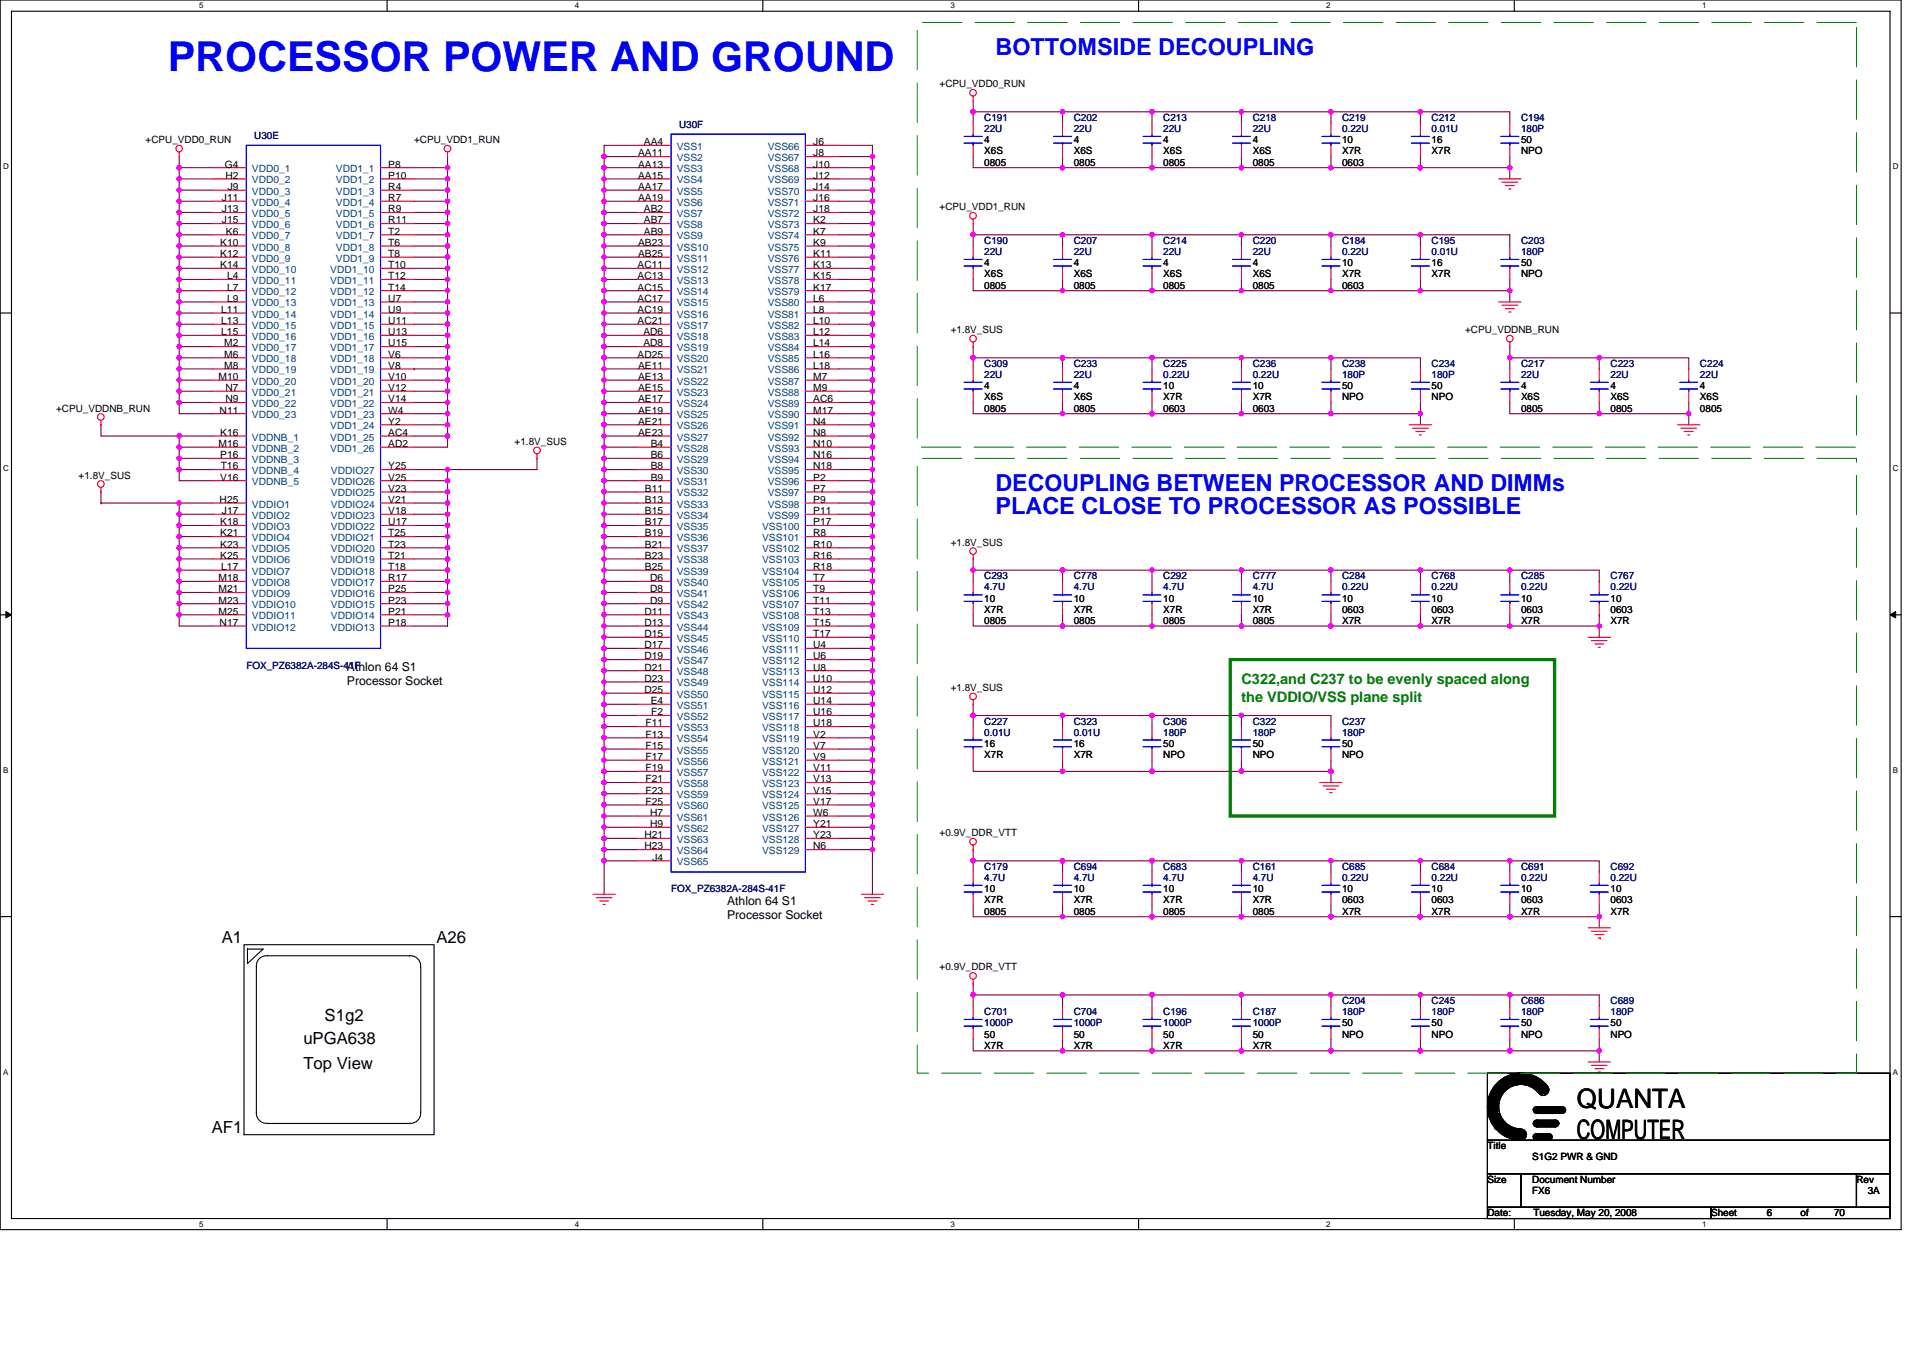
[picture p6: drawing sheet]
<svg xmlns="http://www.w3.org/2000/svg" width="297mm" height="210mm" viewBox="0 0 297 210" stroke-linecap="round" stroke-linejoin="round" font-family="sans-serif">
<defs><g id="words">
<text font-size="6.4" fill="#00f" x="25.9" y="10.9">PROCESSOR POWER AND GROUND</text>
<g font-size="4.1">
<text x="243.6" y="171.3">QUANTA</text>
<text x="243.6" y="176">COMPUTER</text>
</g>
<g font-size="3.6" fill="#00f">
<text x="153.8" y="8.6">BOTTOMSIDE DECOUPLING</text>
<text x="153.8" y="75.9">DECOUPLING BETWEEN PROCESSOR AND DIMMs</text>
<text x="153.8" y="79.4">PLACE CLOSE TO PROCESSOR AS POSSIBLE</text>
</g>
<g font-size="2.6">
<text x="34.2" y="145.7">A1</text>
<text x="67.4" y="145.7">A26</text>
<text x="46.9" y="161.2">uPGA638</text>
<text x="50.1" y="157.8">S1g2</text>
<text x="46.9" y="165.2">Top View</text>
<text x="32.7" y="175">AF1</text>
</g>
<g font-size="2.2" fill="#008000">
<text x="191.8" y="105.7">C322,and C237 to be evenly spaced along</text>
<text x="191.8" y="108.4">the VDDIO/VSS plane split</text>
</g>
<g font-size="1.9">
<text x="53.6" y="103.6">Athlon 64 S1</text>
<text x="53.6" y="105.8">Processor Socket</text>
<text x="112.3" y="139.9">Athlon 64 S1</text>
<text x="112.3" y="142">Processor Socket</text>
</g>
<g font-size="1.5">
<text x="145.1" y="13.5">+CPU_VDD0_RUN</text>
<text x="22.5" y="22.1">+CPU_VDD0_RUN</text>
<text x="64" y="22.1">+CPU_VDD1_RUN</text>
<text x="99.5" y="22.4">AA4</text>
<text x="125.6" y="22.4">J6</text>
<text x="152" y="22.1">4</text>
<text x="152" y="23.9">X6S</text>
<text x="165.9" y="22.1">4</text>
<text x="165.9" y="23.9">X6S</text>
<text x="179.7" y="22.1">4</text>
<text x="179.7" y="23.9">X6S</text>
<text x="193.5" y="22.1">4</text>
<text x="193.5" y="23.9">X6S</text>
<text x="207.3" y="22.1">10</text>
<text x="207.3" y="23.9">X7R</text>
<text x="221.1" y="22.1">16</text>
<text x="221.1" y="23.9">X7R</text>
<text x="234.9" y="22.1">50</text>
<text x="234.9" y="23.9">NPO</text>
<text x="34.7" y="25.9">G4</text>
<text x="34.8" y="27.6">H2</text>
<text x="35.2" y="29.4">J9</text>
<text x="60" y="25.9">P8</text>
<text x="60" y="27.6">P10</text>
<text x="60" y="29.4">R4</text>
<text x="98.6" y="24.2">AA11</text>
<text x="98.6" y="25.9">AA13</text>
<text x="98.6" y="27.6">AA15</text>
<text x="98.6" y="29.4">AA17</text>
<text x="125.6" y="24.2">J8</text>
<text x="125.6" y="25.9">J10</text>
<text x="125.6" y="27.6">J12</text>
<text x="125.6" y="29.4">J14</text>
<text x="152" y="25.6">0805</text>
<text x="165.9" y="25.6">0805</text>
<text x="179.7" y="25.6">0805</text>
<text x="193.5" y="25.6">0805</text>
<text x="207.3" y="25.6">0603</text>
<text x="34.3" y="31.1">J11</text>
<text x="34.3" y="32.8">J13</text>
<text x="34.3" y="34.5">J15</text>
<text x="60" y="31.1">R7</text>
<text x="60" y="32.8">R9</text>
<text x="60" y="34.5">R11</text>
<text x="98.6" y="31.1">AA19</text>
<text x="99.5" y="32.8">AB2</text>
<text x="99.5" y="34.5">AB7</text>
<text x="125.6" y="31.1">J16</text>
<text x="125.6" y="32.8">J18</text>
<text x="125.6" y="34.5">K2</text>
<text x="145.1" y="32.5">+CPU_VDD1_RUN</text>
<text x="34" y="38">K10</text>
<text x="34" y="39.7">K12</text>
<text x="34" y="41.4">K14</text>
<text x="34.9" y="36.3">K6</text>
<text x="60" y="41.4">T10</text>
<text x="60" y="36.3">T2</text>
<text x="60" y="38">T6</text>
<text x="60" y="39.7">T8</text>
<text x="98.5" y="41.4">AC11</text>
<text x="98.6" y="38">AB23</text>
<text x="98.6" y="39.7">AB25</text>
<text x="99.5" y="36.3">AB9</text>
<text x="125.6" y="36.3">K7</text>
<text x="125.6" y="38">K9</text>
<text x="125.6" y="39.7">K11</text>
<text x="125.6" y="41.4">K13</text>
<text x="152" y="41.1">4</text>
<text x="165.9" y="41.1">4</text>
<text x="179.7" y="41.1">4</text>
<text x="193.5" y="41.1">4</text>
<text x="207.3" y="41.1">10</text>
<text x="221.1" y="41.1">16</text>
<text x="234.9" y="41.1">50</text>
<text x="35.1" y="43.2">L4</text>
<text x="35.1" y="44.9">L7</text>
<text x="35.1" y="46.6">L9</text>
<text x="60" y="43.2">T12</text>
<text x="60" y="44.9">T14</text>
<text x="60" y="46.6">U7</text>
<text x="98.5" y="43.2">AC13</text>
<text x="98.5" y="44.9">AC15</text>
<text x="98.5" y="46.6">AC17</text>
<text x="125.6" y="43.2">K15</text>
<text x="125.6" y="44.9">K17</text>
<text x="125.6" y="46.6">L6</text>
<text x="152" y="44.6">0805</text>
<text x="152" y="42.9">X6S</text>
<text x="165.9" y="44.6">0805</text>
<text x="165.9" y="42.9">X6S</text>
<text x="179.7" y="44.6">0805</text>
<text x="179.7" y="42.9">X6S</text>
<text x="193.5" y="44.6">0805</text>
<text x="193.5" y="42.9">X6S</text>
<text x="207.3" y="44.6">0603</text>
<text x="207.3" y="42.9">X7R</text>
<text x="221.1" y="42.9">X7R</text>
<text x="234.9" y="42.9">NPO</text>
<text x="34.2" y="48.3">L11</text>
<text x="34.2" y="50.1">L13</text>
<text x="34.2" y="51.8">L15</text>
<text x="34.6" y="53.5">M2</text>
<text x="60" y="48.3">U9</text>
<text x="60" y="50.1">U11</text>
<text x="60" y="51.8">U13</text>
<text x="60" y="53.5">U15</text>
<text x="98.5" y="48.3">AC19</text>
<text x="98.5" y="50.1">AC21</text>
<text x="99.4" y="51.8">AD6</text>
<text x="99.4" y="53.5">AD8</text>
<text x="125.6" y="48.3">L8</text>
<text x="125.6" y="50.1">L10</text>
<text x="125.6" y="51.8">L12</text>
<text x="125.6" y="53.5">L14</text>
<text x="146.9" y="51.5">+1.8V_SUS</text>
<text x="226.3" y="51.5">+CPU_VDDNB_RUN</text>
<text x="33.8" y="58.7">M10</text>
<text x="34.6" y="55.3">M6</text>
<text x="34.6" y="57">M8</text>
<text x="60" y="55.3">V6</text>
<text x="60" y="57">V8</text>
<text x="60" y="58.7">V10</text>
<text x="98.5" y="55.3">AD25</text>
<text x="98.6" y="57">AE11</text>
<text x="98.6" y="58.7">AE13</text>
<text x="125.6" y="55.3">L16</text>
<text x="125.6" y="57">L18</text>
<text x="125.6" y="58.7">M7</text>
<text x="8.7" y="63.6">+CPU_VDDNB_RUN</text>
<text x="33.9" y="63.9">N11</text>
<text x="34.8" y="60.4">N7</text>
<text x="34.8" y="62.2">N9</text>
<text x="60" y="60.4">V12</text>
<text x="60" y="62.2">V14</text>
<text x="60" y="63.9">W4</text>
<text x="60" y="65.6">Y2</text>
<text x="98.6" y="60.4">AE15</text>
<text x="98.6" y="62.2">AE17</text>
<text x="98.6" y="63.9">AE19</text>
<text x="98.6" y="65.6">AE21</text>
<text x="125.6" y="60.4">M9</text>
<text x="125.6" y="62.2">AC6</text>
<text x="125.6" y="63.9">M17</text>
<text x="125.6" y="65.6">N4</text>
<text x="152" y="60.1">4</text>
<text x="152" y="63.6">0805</text>
<text x="152" y="61.8">X6S</text>
<text x="165.9" y="60.1">4</text>
<text x="165.9" y="63.6">0805</text>
<text x="165.9" y="61.8">X6S</text>
<text x="179.7" y="60.1">10</text>
<text x="179.7" y="63.6">0603</text>
<text x="179.7" y="61.8">X7R</text>
<text x="193.5" y="60.1">10</text>
<text x="193.5" y="63.6">0603</text>
<text x="193.5" y="61.8">X7R</text>
<text x="207.3" y="60.1">50</text>
<text x="207.3" y="61.8">NPO</text>
<text x="221.1" y="60.1">50</text>
<text x="221.1" y="61.8">NPO</text>
<text x="234.9" y="60.1">4</text>
<text x="234.9" y="63.6">0805</text>
<text x="234.9" y="61.8">X6S</text>
<text x="248.8" y="60.1">4</text>
<text x="248.8" y="63.6">0805</text>
<text x="248.8" y="61.8">X6S</text>
<text x="262.6" y="60.1">4</text>
<text x="262.6" y="63.6">0805</text>
<text x="262.6" y="61.8">X6S</text>
<text x="33.8" y="69.1">M16</text>
<text x="34" y="67.4">K16</text>
<text x="34" y="70.8">P16</text>
<text x="60" y="67.4">AC4</text>
<text x="60" y="69.1">AD2</text>
<text x="79.5" y="68.8">+1.8V_SUS</text>
<text x="98.6" y="67.4">AE23</text>
<text x="100.5" y="69.1">B4</text>
<text x="100.5" y="70.8">B6</text>
<text x="125.6" y="67.4">N8</text>
<text x="125.6" y="69.1">N10</text>
<text x="125.6" y="70.8">N16</text>
<text x="12.1" y="74">+1.8V_SUS</text>
<text x="33.9" y="77.7">H25</text>
<text x="34" y="74.3">V16</text>
<text x="34.1" y="72.5">T16</text>
<text x="60" y="77.7">V21</text>
<text x="60" y="76">V23</text>
<text x="60" y="74.3">V25</text>
<text x="60" y="72.5">Y25</text>
<text x="99.6" y="76">B11</text>
<text x="99.6" y="77.7">B13</text>
<text x="100.5" y="72.5">B8</text>
<text x="100.5" y="74.3">B9</text>
<text x="125.6" y="72.5">N18</text>
<text x="125.6" y="74.3">P2</text>
<text x="125.6" y="76">P7</text>
<text x="125.6" y="77.7">P9</text>
<text x="34" y="81.2">K18</text>
<text x="34" y="82.9">K21</text>
<text x="34.3" y="79.4">J17</text>
<text x="60" y="82.9">T25</text>
<text x="60" y="81.2">U17</text>
<text x="60" y="79.4">V18</text>
<text x="99.6" y="79.4">B15</text>
<text x="99.6" y="81.2">B17</text>
<text x="99.6" y="82.9">B19</text>
<text x="125.6" y="81.2">P17</text>
<text x="125.6" y="82.9">R8</text>
<text x="125.6" y="79.4">P11</text>
<text x="33.8" y="89.8">M18</text>
<text x="34" y="84.6">K23</text>
<text x="34" y="86.3">K25</text>
<text x="34.2" y="88.1">L17</text>
<text x="60" y="89.8">R17</text>
<text x="60" y="88.1">T18</text>
<text x="60" y="86.3">T21</text>
<text x="60" y="84.6">T23</text>
<text x="99.6" y="84.6">B21</text>
<text x="99.6" y="86.3">B23</text>
<text x="99.6" y="88.1">B25</text>
<text x="100.4" y="89.8">D6</text>
<text x="125.6" y="84.6">R10</text>
<text x="125.6" y="86.3">R16</text>
<text x="125.6" y="88.1">R18</text>
<text x="125.6" y="89.8">T7</text>
<text x="146.9" y="84.3">+1.8V_SUS</text>
<text x="33.8" y="91.5">M21</text>
<text x="33.8" y="93.3">M23</text>
<text x="33.8" y="95">M25</text>
<text x="60" y="95">P21</text>
<text x="60" y="93.3">P23</text>
<text x="60" y="91.5">P25</text>
<text x="99.5" y="95">D11</text>
<text x="100.4" y="91.5">D8</text>
<text x="100.4" y="93.3">D9</text>
<text x="125.6" y="91.5">T9</text>
<text x="125.6" y="93.3">T11</text>
<text x="125.6" y="95">T13</text>
<text x="152" y="92.9">10</text>
<text x="152" y="94.7">X7R</text>
<text x="165.9" y="92.9">10</text>
<text x="165.9" y="94.7">X7R</text>
<text x="179.7" y="92.9">10</text>
<text x="179.7" y="94.7">X7R</text>
<text x="193.5" y="92.9">10</text>
<text x="193.5" y="94.7">X7R</text>
<text x="207.3" y="92.9">10</text>
<text x="207.3" y="94.7">0603</text>
<text x="221.1" y="92.9">10</text>
<text x="221.1" y="94.7">0603</text>
<text x="234.9" y="92.9">10</text>
<text x="234.9" y="94.7">0603</text>
<text x="248.8" y="92.9">10</text>
<text x="248.8" y="94.7">0603</text>
<text x="33.9" y="96.7">N17</text>
<text x="60" y="96.7">P18</text>
<text x="99.5" y="96.7">D13</text>
<text x="99.5" y="98.4">D15</text>
<text x="99.5" y="100.2">D17</text>
<text x="99.5" y="101.9">D19</text>
<text x="125.6" y="96.7">T15</text>
<text x="125.6" y="98.4">T17</text>
<text x="125.6" y="100.2">U4</text>
<text x="125.6" y="101.9">U6</text>
<text x="152" y="96.4">0805</text>
<text x="165.9" y="96.4">0805</text>
<text x="179.7" y="96.4">0805</text>
<text x="193.5" y="96.4">0805</text>
<text x="207.3" y="96.4">X7R</text>
<text x="221.1" y="96.4">X7R</text>
<text x="234.9" y="96.4">X7R</text>
<text x="248.8" y="96.4">X7R</text>
<text x="99.5" y="103.6">D21</text>
<text x="99.5" y="105.3">D23</text>
<text x="99.5" y="107.1">D25</text>
<text x="125.6" y="103.6">U8</text>
<text x="125.6" y="105.3">U10</text>
<text x="125.6" y="107.1">U12</text>
<text x="146.9" y="106.8">+1.8V_SUS</text>
<text x="99.7" y="112.2">F11</text>
<text x="99.7" y="114">F13</text>
<text x="100.5" y="108.8">E4</text>
<text x="100.6" y="110.5">F2</text>
<text x="125.6" y="108.8">U14</text>
<text x="125.6" y="110.5">U16</text>
<text x="125.6" y="112.2">U18</text>
<text x="125.6" y="114">V2</text>
<text x="99.7" y="115.7">F15</text>
<text x="99.7" y="117.4">F17</text>
<text x="99.7" y="119.2">F19</text>
<text x="125.6" y="115.7">V7</text>
<text x="125.6" y="117.4">V9</text>
<text x="125.6" y="119.2">V11</text>
<text x="152" y="115.4">16</text>
<text x="152" y="117.1">X7R</text>
<text x="165.9" y="115.4">16</text>
<text x="165.9" y="117.1">X7R</text>
<text x="179.7" y="115.4">50</text>
<text x="179.7" y="117.1">NPO</text>
<text x="193.5" y="115.4">50</text>
<text x="193.5" y="117.1">NPO</text>
<text x="207.3" y="115.4">50</text>
<text x="207.3" y="117.1">NPO</text>
<text x="99.7" y="120.9">F21</text>
<text x="99.7" y="122.6">F23</text>
<text x="99.7" y="124.4">F25</text>
<text x="125.6" y="120.9">V13</text>
<text x="125.6" y="122.6">V15</text>
<text x="125.6" y="124.4">V17</text>
<text x="99.5" y="129.5">H21</text>
<text x="99.5" y="131.3">H23</text>
<text x="100.4" y="126.1">H7</text>
<text x="100.4" y="127.8">H9</text>
<text x="125.6" y="126.1">W6</text>
<text x="125.6" y="127.8">Y21</text>
<text x="125.6" y="129.5">Y23</text>
<text x="125.6" y="131.3">N6</text>
<text x="145.1" y="129.2">+0.9V_DDR_VTT</text>
<text x="100.8" y="133">J4</text>
<text x="152" y="137.9">10</text>
<text x="165.9" y="137.9">10</text>
<text x="179.7" y="137.9">10</text>
<text x="193.5" y="137.9">10</text>
<text x="207.3" y="137.9">10</text>
<text x="221.1" y="137.9">10</text>
<text x="234.9" y="137.9">10</text>
<text x="248.8" y="137.9">10</text>
<text x="152" y="141.3">0805</text>
<text x="152" y="139.6">X7R</text>
<text x="165.9" y="141.3">0805</text>
<text x="165.9" y="139.6">X7R</text>
<text x="179.7" y="141.3">0805</text>
<text x="179.7" y="139.6">X7R</text>
<text x="193.5" y="141.3">0805</text>
<text x="193.5" y="139.6">X7R</text>
<text x="207.3" y="139.6">0603</text>
<text x="207.3" y="141.3">X7R</text>
<text x="221.1" y="139.6">0603</text>
<text x="221.1" y="141.3">X7R</text>
<text x="234.9" y="139.6">0603</text>
<text x="234.9" y="141.3">X7R</text>
<text x="248.8" y="139.6">0603</text>
<text x="248.8" y="141.3">X7R</text>
<text x="145.1" y="149.9">+0.9V_DDR_VTT</text>
<text x="152" y="160.3">50</text>
<text x="165.9" y="160.3">50</text>
<text x="179.7" y="160.3">50</text>
<text x="193.5" y="160.3">50</text>
<text x="207.3" y="158.6">50</text>
<text x="207.3" y="160.3">NPO</text>
<text x="221.1" y="158.6">50</text>
<text x="221.1" y="160.3">NPO</text>
<text x="234.9" y="158.6">50</text>
<text x="234.9" y="160.3">NPO</text>
<text x="248.8" y="158.6">50</text>
<text x="248.8" y="160.3">NPO</text>
<text x="152" y="162">X7R</text>
<text x="165.9" y="162">X7R</text>
<text x="179.7" y="162">X7R</text>
<text x="193.5" y="162">X7R</text>
<text x="229.8" y="177.6">Title</text>
<text x="236.7" y="179.3">S1G2 PWR &amp; GND</text>
<text x="229.8" y="182.8">Size</text>
<text x="236.7" y="182.8">Document Number</text>
<text x="236.7" y="184.5">FX6</text>
<text x="286.8" y="182.8">Rev</text>
<text x="288.5" y="184.5">3A</text>
<text x="229.8" y="187.9">Date:</text>
<text x="236.9" y="187.9">Tuesday, May 20, 2008</text>
<text x="264.3" y="187.9">Sheet</text>
<text x="272.9" y="187.9">6</text>
<text x="278.1" y="187.9">of</text>
<text x="283.3" y="187.9">70</text>
</g>
<g font-size="1.5" fill="#000080">
<text x="39.3" y="21.4">U30E</text>
<text x="104.9" y="19.7">U30F</text>
<text x="152" y="18.7">C191</text>
<text x="152" y="20.4">22U</text>
<text x="165.9" y="18.7">C202</text>
<text x="165.9" y="20.4">22U</text>
<text x="179.7" y="18.7">C213</text>
<text x="179.7" y="20.4">22U</text>
<text x="193.5" y="18.7">C218</text>
<text x="193.5" y="20.4">22U</text>
<text x="207.3" y="18.7">C219</text>
<text x="207.3" y="20.4">0.22U</text>
<text x="221.1" y="18.7">C212</text>
<text x="221.1" y="20.4">0.01U</text>
<text x="234.9" y="18.7">C194</text>
<text x="234.9" y="20.4">180P</text>
<text x="152" y="37.7">C190</text>
<text x="152" y="39.4">22U</text>
<text x="165.9" y="37.7">C207</text>
<text x="165.9" y="39.4">22U</text>
<text x="179.7" y="37.7">C214</text>
<text x="179.7" y="39.4">22U</text>
<text x="193.5" y="37.7">C220</text>
<text x="193.5" y="39.4">22U</text>
<text x="207.3" y="37.7">C184</text>
<text x="207.3" y="39.4">0.22U</text>
<text x="221.1" y="37.7">C195</text>
<text x="221.1" y="39.4">0.01U</text>
<text x="234.9" y="37.7">C203</text>
<text x="234.9" y="39.4">180P</text>
<text x="152" y="56.7">C309</text>
<text x="152" y="58.4">22U</text>
<text x="165.9" y="56.7">C233</text>
<text x="165.9" y="58.4">22U</text>
<text x="179.7" y="56.7">C225</text>
<text x="179.7" y="58.4">0.22U</text>
<text x="193.5" y="56.7">C236</text>
<text x="193.5" y="58.4">0.22U</text>
<text x="207.3" y="56.7">C238</text>
<text x="207.3" y="58.4">180P</text>
<text x="221.1" y="56.7">C234</text>
<text x="221.1" y="58.4">180P</text>
<text x="234.9" y="56.7">C217</text>
<text x="234.9" y="58.4">22U</text>
<text x="248.8" y="56.7">C223</text>
<text x="248.8" y="58.4">22U</text>
<text x="262.6" y="56.7">C224</text>
<text x="262.6" y="58.4">22U</text>
<text x="152" y="89.5">C293</text>
<text x="165.9" y="89.5">C778</text>
<text x="179.7" y="89.5">C292</text>
<text x="193.5" y="89.5">C777</text>
<text x="207.3" y="89.5">C284</text>
<text x="221.1" y="89.5">C768</text>
<text x="234.9" y="89.5">C285</text>
<text x="248.8" y="89.5">C767</text>
<text x="152" y="91.2">4.7U</text>
<text x="165.9" y="91.2">4.7U</text>
<text x="179.7" y="91.2">4.7U</text>
<text x="193.5" y="91.2">4.7U</text>
<text x="207.3" y="91.2">0.22U</text>
<text x="221.1" y="91.2">0.22U</text>
<text x="234.9" y="91.2">0.22U</text>
<text x="248.8" y="91.2">0.22U</text>
<text x="38.1" y="103.3">FOX_PZ6382A-284S-41F</text>
<text x="152" y="112">C227</text>
<text x="152" y="113.7">0.01U</text>
<text x="165.9" y="112">C323</text>
<text x="165.9" y="113.7">0.01U</text>
<text x="179.7" y="112">C306</text>
<text x="179.7" y="113.7">180P</text>
<text x="193.5" y="112">C322</text>
<text x="193.5" y="113.7">180P</text>
<text x="207.3" y="112">C237</text>
<text x="207.3" y="113.7">180P</text>
<text x="103.7" y="137.9">FOX_PZ6382A-284S-41F</text>
<text x="152" y="134.4">C179</text>
<text x="152" y="136.1">4.7U</text>
<text x="165.9" y="134.4">C694</text>
<text x="165.9" y="136.1">4.7U</text>
<text x="179.7" y="134.4">C683</text>
<text x="179.7" y="136.1">4.7U</text>
<text x="193.5" y="134.4">C161</text>
<text x="193.5" y="136.1">4.7U</text>
<text x="207.3" y="134.4">C685</text>
<text x="207.3" y="136.1">0.22U</text>
<text x="221.1" y="134.4">C684</text>
<text x="221.1" y="136.1">0.22U</text>
<text x="234.9" y="134.4">C691</text>
<text x="234.9" y="136.1">0.22U</text>
<text x="248.8" y="134.4">C692</text>
<text x="248.8" y="136.1">0.22U</text>
<text x="207.3" y="155.1">C204</text>
<text x="221.1" y="155.1">C245</text>
<text x="234.9" y="155.1">C686</text>
<text x="248.8" y="155.1">C689</text>
<text x="152" y="156.8">C701</text>
<text x="152" y="158.6">1000P</text>
<text x="165.9" y="156.8">C704</text>
<text x="165.9" y="158.6">1000P</text>
<text x="179.7" y="156.8">C196</text>
<text x="179.7" y="158.6">1000P</text>
<text x="193.5" y="156.8">C187</text>
<text x="193.5" y="158.6">1000P</text>
<text x="207.3" y="156.8">180P</text>
<text x="221.1" y="156.8">180P</text>
<text x="234.9" y="156.8">180P</text>
<text x="248.8" y="156.8">180P</text>
</g>
<g font-size="1.5" fill="#004080">
<text x="104.5" y="23.2">VSS1</text>
<text x="118.6" y="23.2">VSS66</text>
<text x="38.9" y="26.6">VDD0_1</text>
<text x="38.9" y="28.3">VDD0_2</text>
<text x="51.9" y="26.6">VDD1_1</text>
<text x="51.9" y="28.3">VDD1_2</text>
<text x="104.5" y="24.9">VSS2</text>
<text x="104.5" y="26.6">VSS3</text>
<text x="104.5" y="28.3">VSS4</text>
<text x="118.6" y="24.9">VSS67</text>
<text x="118.6" y="26.6">VSS68</text>
<text x="118.6" y="28.3">VSS69</text>
<text x="38.9" y="30.1">VDD0_3</text>
<text x="38.9" y="31.8">VDD0_4</text>
<text x="38.9" y="33.5">VDD0_5</text>
<text x="38.9" y="35.2">VDD0_6</text>
<text x="51.9" y="30.1">VDD1_3</text>
<text x="51.9" y="31.8">VDD1_4</text>
<text x="51.9" y="33.5">VDD1_5</text>
<text x="51.9" y="35.2">VDD1_6</text>
<text x="104.5" y="30.1">VSS5</text>
<text x="104.5" y="31.8">VSS6</text>
<text x="104.5" y="33.5">VSS7</text>
<text x="104.5" y="35.2">VSS8</text>
<text x="118.6" y="30.1">VSS70</text>
<text x="118.6" y="31.8">VSS71</text>
<text x="118.6" y="33.5">VSS72</text>
<text x="118.6" y="35.2">VSS73</text>
<text x="38.9" y="37">VDD0_7</text>
<text x="38.9" y="38.7">VDD0_8</text>
<text x="38.9" y="40.4">VDD0_9</text>
<text x="51.9" y="37">VDD1_7</text>
<text x="51.9" y="38.7">VDD1_8</text>
<text x="51.9" y="40.4">VDD1_9</text>
<text x="104.5" y="37">VSS9</text>
<text x="104.5" y="38.7">VSS10</text>
<text x="104.5" y="40.4">VSS11</text>
<text x="118.6" y="37">VSS74</text>
<text x="118.6" y="38.7">VSS75</text>
<text x="118.6" y="40.4">VSS76</text>
<text x="38.9" y="42.2">VDD0_10</text>
<text x="38.9" y="43.9">VDD0_11</text>
<text x="38.9" y="45.6">VDD0_12</text>
<text x="38.9" y="47.3">VDD0_13</text>
<text x="51" y="42.2">VDD1_10</text>
<text x="51" y="43.9">VDD1_11</text>
<text x="51" y="45.6">VDD1_12</text>
<text x="51" y="47.3">VDD1_13</text>
<text x="104.5" y="42.2">VSS12</text>
<text x="104.5" y="43.9">VSS13</text>
<text x="104.5" y="45.6">VSS14</text>
<text x="104.5" y="47.3">VSS15</text>
<text x="118.6" y="42.2">VSS77</text>
<text x="118.6" y="43.9">VSS78</text>
<text x="118.6" y="45.6">VSS79</text>
<text x="118.6" y="47.3">VSS80</text>
<text x="38.9" y="49.1">VDD0_14</text>
<text x="38.9" y="50.8">VDD0_15</text>
<text x="38.9" y="52.5">VDD0_16</text>
<text x="51" y="49.1">VDD1_14</text>
<text x="51" y="50.8">VDD1_15</text>
<text x="51" y="52.5">VDD1_16</text>
<text x="104.5" y="49.1">VSS16</text>
<text x="104.5" y="50.8">VSS17</text>
<text x="104.5" y="52.5">VSS18</text>
<text x="118.6" y="49.1">VSS81</text>
<text x="118.6" y="50.8">VSS82</text>
<text x="118.6" y="52.5">VSS83</text>
<text x="38.9" y="54.3">VDD0_17</text>
<text x="38.9" y="56">VDD0_18</text>
<text x="38.9" y="57.7">VDD0_19</text>
<text x="38.9" y="59.4">VDD0_20</text>
<text x="51" y="56">VDD1_18</text>
<text x="51" y="57.7">VDD1_19</text>
<text x="51" y="59.4">VDD1_20</text>
<text x="51" y="54.3">VDD1_17</text>
<text x="104.5" y="54.3">VSS19</text>
<text x="104.5" y="56">VSS20</text>
<text x="104.5" y="57.7">VSS21</text>
<text x="104.5" y="59.4">VSS22</text>
<text x="118.6" y="54.3">VSS84</text>
<text x="118.6" y="56">VSS85</text>
<text x="118.6" y="57.7">VSS86</text>
<text x="118.6" y="59.4">VSS87</text>
<text x="38.9" y="61.2">VDD0_21</text>
<text x="38.9" y="62.9">VDD0_22</text>
<text x="38.9" y="64.6">VDD0_23</text>
<text x="51" y="61.2">VDD1_21</text>
<text x="51" y="62.9">VDD1_22</text>
<text x="51" y="64.6">VDD1_23</text>
<text x="104.5" y="61.2">VSS23</text>
<text x="104.5" y="62.9">VSS24</text>
<text x="104.5" y="64.6">VSS25</text>
<text x="118.6" y="61.2">VSS88</text>
<text x="118.6" y="62.9">VSS89</text>
<text x="118.6" y="64.6">VSS90</text>
<text x="38.9" y="68.1">VDDNB_1</text>
<text x="38.9" y="69.8">VDDNB_2</text>
<text x="38.9" y="71.5">VDDNB_3</text>
<text x="51" y="68.1">VDD1_25</text>
<text x="51" y="69.8">VDD1_26</text>
<text x="51" y="66.3">VDD1_24</text>
<text x="104.5" y="66.3">VSS26</text>
<text x="104.5" y="68.1">VSS27</text>
<text x="104.5" y="69.8">VSS28</text>
<text x="104.5" y="71.5">VSS29</text>
<text x="118.6" y="66.3">VSS91</text>
<text x="118.6" y="68.1">VSS92</text>
<text x="118.6" y="69.8">VSS93</text>
<text x="118.6" y="71.5">VSS94</text>
<text x="38.9" y="73.3">VDDNB_4</text>
<text x="38.9" y="75">VDDNB_5</text>
<text x="51.1" y="76.7">VDDIO25</text>
<text x="51.1" y="75">VDDIO26</text>
<text x="51.1" y="73.3">VDDIO27</text>
<text x="104.5" y="73.3">VSS30</text>
<text x="104.5" y="75">VSS31</text>
<text x="104.5" y="76.7">VSS32</text>
<text x="118.6" y="73.3">VSS95</text>
<text x="118.6" y="75">VSS96</text>
<text x="118.6" y="76.7">VSS97</text>
<text x="38.9" y="78.4">VDDIO1</text>
<text x="38.9" y="80.2">VDDIO2</text>
<text x="38.9" y="81.9">VDDIO3</text>
<text x="38.9" y="83.6">VDDIO4</text>
<text x="51.1" y="83.6">VDDIO21</text>
<text x="51.1" y="81.9">VDDIO22</text>
<text x="51.1" y="80.2">VDDIO23</text>
<text x="51.1" y="78.4">VDDIO24</text>
<text x="104.5" y="78.4">VSS33</text>
<text x="104.5" y="80.2">VSS34</text>
<text x="104.5" y="81.9">VSS35</text>
<text x="104.5" y="83.6">VSS36</text>
<text x="117.7" y="81.9">VSS100</text>
<text x="117.7" y="83.6">VSS101</text>
<text x="118.6" y="78.4">VSS98</text>
<text x="118.6" y="80.2">VSS99</text>
<text x="38.9" y="85.3">VDDIO5</text>
<text x="38.9" y="87.1">VDDIO6</text>
<text x="38.9" y="88.8">VDDIO7</text>
<text x="51.1" y="88.8">VDDIO18</text>
<text x="51.1" y="87.1">VDDIO19</text>
<text x="51.1" y="85.3">VDDIO20</text>
<text x="104.5" y="85.3">VSS37</text>
<text x="104.5" y="87.1">VSS38</text>
<text x="104.5" y="88.8">VSS39</text>
<text x="117.7" y="85.3">VSS102</text>
<text x="117.7" y="87.1">VSS103</text>
<text x="117.7" y="88.8">VSS104</text>
<text x="38.9" y="90.5">VDDIO8</text>
<text x="38.9" y="92.2">VDDIO9</text>
<text x="38.9" y="94">VDDIO10</text>
<text x="38.9" y="95.7">VDDIO11</text>
<text x="51.1" y="95.7">VDDIO14</text>
<text x="51.1" y="94">VDDIO15</text>
<text x="51.1" y="92.2">VDDIO16</text>
<text x="51.1" y="90.5">VDDIO17</text>
<text x="104.5" y="90.5">VSS40</text>
<text x="104.5" y="92.2">VSS41</text>
<text x="104.5" y="94">VSS42</text>
<text x="104.5" y="95.7">VSS43</text>
<text x="117.7" y="90.5">VSS105</text>
<text x="117.7" y="92.2">VSS106</text>
<text x="117.7" y="94">VSS107</text>
<text x="117.7" y="95.7">VSS108</text>
<text x="38.9" y="97.4">VDDIO12</text>
<text x="51.1" y="97.4">VDDIO13</text>
<text x="104.5" y="97.4">VSS44</text>
<text x="104.5" y="99.2">VSS45</text>
<text x="104.5" y="100.9">VSS46</text>
<text x="117.7" y="97.4">VSS109</text>
<text x="117.7" y="99.2">VSS110</text>
<text x="117.7" y="100.9">VSS111</text>
<text x="104.5" y="102.6">VSS47</text>
<text x="104.5" y="104.3">VSS48</text>
<text x="104.5" y="106.1">VSS49</text>
<text x="104.5" y="107.8">VSS50</text>
<text x="117.7" y="102.6">VSS112</text>
<text x="117.7" y="104.3">VSS113</text>
<text x="117.7" y="106.1">VSS114</text>
<text x="117.7" y="107.8">VSS115</text>
<text x="104.5" y="109.5">VSS51</text>
<text x="104.5" y="111.3">VSS52</text>
<text x="104.5" y="113">VSS53</text>
<text x="117.7" y="109.5">VSS116</text>
<text x="117.7" y="111.3">VSS117</text>
<text x="117.7" y="113">VSS118</text>
<text x="104.5" y="114.7">VSS54</text>
<text x="104.5" y="116.4">VSS55</text>
<text x="104.5" y="118.2">VSS56</text>
<text x="104.5" y="119.9">VSS57</text>
<text x="117.7" y="114.7">VSS119</text>
<text x="117.7" y="116.4">VSS120</text>
<text x="117.7" y="118.2">VSS121</text>
<text x="117.7" y="119.9">VSS122</text>
<text x="104.5" y="121.6">VSS58</text>
<text x="104.5" y="123.3">VSS59</text>
<text x="104.5" y="125.1">VSS60</text>
<text x="117.7" y="121.6">VSS123</text>
<text x="117.7" y="123.3">VSS124</text>
<text x="117.7" y="125.1">VSS125</text>
<text x="104.5" y="126.8">VSS61</text>
<text x="104.5" y="128.5">VSS62</text>
<text x="104.5" y="130.2">VSS63</text>
<text x="104.5" y="132">VSS64</text>
<text x="117.7" y="126.8">VSS126</text>
<text x="117.7" y="128.5">VSS127</text>
<text x="117.7" y="130.2">VSS128</text>
<text x="117.7" y="132">VSS129</text>
<text x="104.5" y="133.7">VSS65</text>
</g>
<g font-size="1.2">
<text x="30.8" y="1.3">5</text>
<text x="88.8" y="1.3">4</text>
<text x="146.8" y="1.3">3</text>
<text x="204.9" y="1.3">2</text>
<text x="262.9" y="1.3">1</text>
<text x=".5" y="26.1">D</text>
<text x="292.4" y="26.1">D</text>
<text x=".5" y="72.8">C</text>
<text x="292.4" y="72.8">C</text>
<text x=".5" y="119.4">B</text>
<text x="292.4" y="119.4">B</text>
<text x=".5" y="166">A</text>
<text x="292.4" y="166">A</text>
<text x="30.8" y="189.6">5</text>
<text x="88.8" y="189.6">4</text>
<text x="146.8" y="189.6">3</text>
<text x="204.9" y="189.6">2</text>
<text x="262.9" y="189.6">1</text>
</g>
</g></defs>
<path d="M0 0h293.7v190h-293.7zM1.8 1.7h290.1v186.6h-290.1z" fill="none" stroke="#000" stroke-width=".17"/>
<g fill="#fff">
<path d="M30.8 .2h.6v1.4h-.6z"/>
<path d="M30.8 188.5h.6v1.3h-.6z"/>
</g>
<path d="M59.8 0v1.7M59.8 188.3v1.7" fill="none" stroke="#000" stroke-width=".17"/>
<g fill="#fff">
<path d="M88.8 .2h.6v1.4h-.6z"/>
<path d="M88.8 188.5h.6v1.3h-.6z"/>
</g>
<path d="M117.8 0v1.7M117.8 188.3v1.7" fill="none" stroke="#000" stroke-width=".17"/>
<g fill="#fff">
<path d="M146.8 .2h.7v1.4h-.7z"/>
<path d="M146.8 188.5h.7v1.3h-.7z"/>
</g>
<path d="M175.9 0v1.7M175.9 188.3v1.7" fill="none" stroke="#000" stroke-width=".17"/>
<g fill="#fff">
<path d="M204.9 .2h.6v1.4h-.6z"/>
<path d="M204.9 188.5h.6v1.3h-.6z"/>
</g>
<path d="M233.9 0v1.7M233.9 188.3v1.7" fill="none" stroke="#000" stroke-width=".17"/>
<g fill="#fff">
<path d="M262.9 .2h.7v1.4h-.7z"/>
<path d="M262.9 188.5h.7v1.3h-.7z"/>
<path d="M.5 25h.8v1.4h-.8z"/>
<path d="M292.4 25h.8v1.4h-.8z"/>
<path d="M.5 71.7h.8v1.3h-.8z"/>
<path d="M292.4 71.7h.8v1.3h-.8z"/>
</g>
<path d="M0 48.4h1.8M291.9 48.4h1.8" fill="none" stroke="#000" stroke-width=".17"/>
<g fill="#fff">
<path d="M.5 118.3h.8v1.4h-.8z"/>
<path d="M292.4 118.3h.8v1.4h-.8z"/>
</g>
<path d="M0 95h1.8M291.9 95h1.8" fill="none" stroke="#000" stroke-width=".17"/>
<path d="M.9 94.5l.9 .5-.9 .5zM291.9 95l.9-.5v1z" fill="#000" stroke="#000" stroke-width=".15"/>
<g fill="#fff">
<path d="M.5 164.9h.8v1.4h-.8z"/>
<path d="M292.4 164.9h.8v1.4h-.8z"/>
</g>
<g fill="none" stroke="#000" stroke-width=".17">
<path d="M0 141.6h1.8M37.7 146h29.4v29.3h-29.4zM38.2 146.6h2.4l-2.4 2.3zM38.2 146.6h.1M65 149.4a1.54 1.54 0 0 0-1.8-1.7h-21.9a1.56 1.56 0 0 0-1.7 1.7v22.5M65 149.4v22.5M291.9 141.6h1.8M39.6 171.9a1.54 1.54 0 0 0 1.7 1.6M41.3 173.6h22M65 171.9a1.52 1.52 0 0 1-1.8 1.6M229.8 165.8h62.1v10.4h-62.1zM229.8 176.2h62.1v5.2h-62.1z"/>
<path d="M229.9 169.8v2.4l.2 .5v-3.4l.2-.4v4.3l.2 .2v-4.8l.1-.4v5.6l.2 .1v-5.8l.2-.2v6.6M231.1 174.5v-6.8l.2-.1v7h.2v-2.6l.2 .4v2.4l.1 .2v-2.3l.2 .4v2.1l.2 .1v-2.1l.2 .2v2.1h.1v-1.9l.2 .2v1.9h.2v-1.8l.1 .2v1.6l.2 .1v-1.7l.2 .2v1.5h.2v-1.3M231.5 167.2v2.9l.2-.5v-2.4l.1-.2v2.3l.2-.2v-2.2l.2-.2v2.1l.2-.2v-2.1h.1v1.9l.2-.2v-1.7l.2-.2v1.8l.1-.2v-1.6l.2-.1v1.7M233.4 166.2l.2-.2v1.7l-.2-.1zM233.5 166.5a4.7 4.7 0 0 1 5.5 2.3M233.6 167.3a4 4 0 0 1 4.7 1.6M233.6 167.1a4.2 4.2 0 0 1 5 2M233.6 166.9a4.3 4.3 0 0 1 5.2 2.2M233.6 166.7a4.5 4.5 0 0 1 5.2 2.1M233.6 166.2a4.9 4.9 0 0 1 5.6 2.2M233.6 174.3v.2h.1v1.3h.2v-1.3h.2v1.5h-.4l.5-1.5M233.6 167.6a3.6 3.6 0 0 1 4.5 1.7"/>
<path d="M233.6 167.4a3.8 3.8 0 0 1 4.7 1.9M233.7 166.3a4.8 4.8 0 0 1 5.4 2.3M233.7 166.2v1.4M234.2 174.5h.1M234.2 174.5v1.5l.2-.2v-1.3l.2 .3v1.2h.2v-1.4h.1v1.4h.2v-1.4h.2v1.4l.2-.2v-1l.1 .2v.7M234.9 165.8a5.2 5.2 0 0 1 4.1 2M234.9 165.8a5.2 5.2 0 0 0-5.1 5.2 5.2 5.2 0 0 0 5.1 5.2M234.9 167.6a3.4 3.4 0 0 1 2.7 1.2M234.9 167.6a3.4 3.4 0 0 0-3.4 3.4 3.4 3.4 0 0 0 3.4 3.4M234.9 165.8l-1.5 .3M234.9 167.6l-1.2 .1M237 171.2h4.7v.1h-4.8v.2h4.9l-.1 .2h-4.7l.2 .2h4.5"/>
<path d="M237 173.2h3.6v.2h-3.6l-.1 .2h3.9l-.2 .2h-3.7l.3 .1h3.3M237 175.3h2.6v.2h-2.7v.2h2.9l-.2 .1h-2.7l.3 .2h2.4M237.4 175.2h1.9M237.4 176.2h1.9M237.4 174.1h2.9M237.4 173.1h2.9M237.4 172h3.9M237.4 171h3.9M229.8 181.4h5.1v5.1h-5.1zM229.8 186.5h34.5v1.8h-34.5zM234.9 181.4h51.9v5.1h-51.9zM264.3 186.5h27.6v1.8h-27.6z"/>
<path d="M286.8 181.4h5.1v5.1h-5.1z"/>
<circle cx="234.9" cy="175.3" r=".86"/>
<circle cx="237.4" cy="173.6" r=".51"/>
<circle cx="237.4" cy="171.5" r=".51"/>
<circle cx="237.4" cy="175.7" r=".51"/>
<circle cx="238.4" cy="168.4" r=".85"/>
<circle cx="239.2" cy="175.7" r=".51"/>
<circle cx="240.3" cy="173.6" r=".51"/>
<circle cx="241.3" cy="171.5" r=".51"/>
</g>
<g fill="none" stroke="#800040" stroke-width=".17">
<path d="M150.3 17.3h.1M150.3 17.3h82.9v1.7M150.3 15.6v1.7M150.3 17.3v1.7M164.1 17.3h.1M164.1 17.3v1.7M177.9 17.3v1.7M177.9 17.3h.1M191.8 17.3v1.7M191.8 17.3h.1M205.6 17.3h.1M205.6 17.3v1.7"/>
<path d="M219.4 17.3v1.7M219.4 17.3h.1M27.7 24.2v1.7M27.7 27.6h.1M27.7 34.5h5.2M27.7 39.7h5.2M27.7 32.8h5.2M27.7 36.3h.1M27.7 29.4h5.2M27.7 27.6h5.2M27.7 29.4h.1M27.7 38h5.2"/>
<path d="M27.7 32.8h.1M27.7 34.5h.1M27.7 25.9v38h5.2M27.7 31.1h.1M27.7 39.7h.1M27.7 25.9h5.2M27.7 25.9h.1M27.7 31.1h5.2M27.7 36.3h5.2M27.7 38h.1M64 27.6h5.1M64 29.4h5.1"/>
<path d="M64 31.1h5.1M64 39.7h5.1M64 25.9h5.1M64 34.5h5.1M64 38h5.1M64 36.3h5.1M64 32.8h5.1M69.1 38h.1M69.1 32.8h.1M69.1 27.6h.1M69.1 39.7h.1M69.1 36.3h.1"/>
<path d="M69.1 31.1h.1M69.1 29.4h.1M69.1 34.5h.1M69.1 25.9h.1M69.1 24.2v1.7M69.1 25.9v31.1M93.3 36.3h5.2M93.3 27.6h5.2M93.3 24.2h5.2M93.3 32.8h5.2M93.3 29.4h5.2M93.3 34.5h5.2"/>
<path d="M93.3 32.8h.1M93.3 36.3h.1M93.3 25.9h.1M93.3 39.7h.1M93.3 38h5.2M93.3 24.2h.1M93.3 27.6h.1M93.3 29.4h.1M93.3 31.1h.1M93.3 25.9h5.2M93.3 31.1h5.2M93.3 39.7h5.2"/>
<path d="M93.3 38h.1M93.3 34.5h.1M93.3 24.2v79.4M98.5 22.5h-5.2v1.7M129.6 24.2h5.2M129.6 39.7h5.2M129.6 22.5h5.2v1.7M129.6 29.4h5.2M129.6 36.3h5.2M129.6 31.1h5.2M129.6 32.8h5.2M129.6 27.6h5.2"/>
<path d="M129.6 25.9h5.2M129.6 34.5h5.2M129.6 38h5.2M134.8 34.5h.1M134.8 31.1h.1M134.8 24.2h.1M134.8 25.9h.1M134.8 36.3h.1M134.8 32.8h.1M134.8 27.6h.1M134.8 38h.1M134.8 29.4h.1"/>
<path d="M134.8 39.7h.1M134.8 24.2v114M150.3 24.2v1.7h13.8M150.3 34.5v1.8M150.3 36.3h.1M150.3 36.3v1.7M150.3 36.3h27.6M164.1 25.9h.1M164.1 24.2v1.7M164.1 36.3v1.7M164.1 36.3h.1M164.1 25.9h69.1"/>
<path d="M177.9 24.2v1.7M177.9 25.9h.1M177.9 36.3v1.7M177.9 36.3h13.9M191.8 24.2v1.7M191.8 25.9h.1M191.8 36.3h.1M191.8 36.3v1.7M191.8 36.3h27.6M205.6 24.2v1.7M205.6 36.3v1.7M205.6 36.3h.1"/>
<path d="M205.6 25.9h.1M219.4 24.2v1.7M219.4 36.3v1.7M219.4 25.9h.1M219.4 36.3h13.8v1.7M233.2 25.9v1.7M233.2 24.2v1.7M27.7 53.6h5.2M27.7 41.5h.1M27.7 58.7h.1M27.7 46.7h.1M27.7 57h5.2"/>
<path d="M27.7 44.9h5.2M27.7 50.1h.1M27.7 51.8h.1M27.7 51.8h5.2M27.7 48.4h.1M27.7 48.4h5.2M27.7 53.6h.1M27.7 58.7h5.2M27.7 55.3h5.2M27.7 43.2h.1M27.7 44.9h.1M27.7 41.5h5.2"/>
<path d="M27.7 57h.1M27.7 43.2h5.2M27.7 50.1h5.2M27.7 46.7h5.2M27.7 55.3h.1M64 44.9h5.1M64 43.2h5.1M64 41.5h5.1M64 48.4h5.1M64 46.7h5.1M64 55.3h5.1M64 53.6h5.1"/>
<path d="M64 50.1h5.1M64 51.8h5.1M64 58.7h5.1M64 57h.1M64 57h5.1M69.1 41.5h.1M69.1 43.2h.1M69.1 58.7v10.4h-5.1M69.1 44.9h.1M69.1 53.6h.1M69.1 50.1h.1M69.1 57v1.7"/>
<path d="M69.1 46.7h.1M69.1 48.4h.1M69.1 51.8h.1M69.1 58.7h.1M69.1 55.3h.1M93.3 53.6h5.2M93.3 50.1h5.2M93.3 41.5h.1M93.3 58.7h.1M93.3 44.9h.1M93.3 41.5h5.2M93.3 43.2h.1"/>
<path d="M93.3 53.6h.1M93.3 51.8h5.2M93.3 51.8h.1M93.3 55.3h5.2M93.3 46.7h.1M93.3 43.2h5.2M93.3 55.3h.1M93.3 44.9h5.2M93.3 46.7h5.2M93.3 48.4h.1M93.3 50.1h.1M93.3 57h5.2"/>
<path d="M93.3 48.4h5.2M93.3 57h.1M93.3 58.7h5.2M129.6 41.5h5.2M129.6 57h5.2M129.6 51.8h5.2M129.6 46.7h5.2M129.6 50.1h5.2M129.6 53.6h5.2M129.6 48.4h5.2M129.6 44.9h5.2M129.6 43.2h5.2"/>
<path d="M129.6 55.3h5.2M129.6 58.7h5.2M134.8 44.9h.1M134.8 46.7h.1M134.8 43.2h.1M134.8 50.1h.1M134.8 51.8h.1M134.8 41.5h.1M134.8 58.7h.1M134.8 57h.1M134.8 55.3h.1M134.8 48.4h.1"/>
<path d="M134.8 53.6h.1M150.3 55.3v1.7M150.3 55.3h.1M150.3 53.6v1.7M150.3 43.2v1.7h13.8M150.3 55.3h41.5M164.1 55.3v1.7M164.1 55.3h.1M164.1 43.2v1.7M164.1 44.9h.1M164.1 44.9h13.8M177.9 55.3h.1"/>
<path d="M177.9 55.3v1.7M177.9 43.2v1.7M177.9 44.9h13.9M191.8 55.3v1.7M191.8 44.9h.1M191.8 43.2v1.7M191.8 55.3h13.8M191.8 44.9h41.4M205.6 43.2v1.7M205.6 55.3h.1M205.6 55.3v1.7M205.6 55.3h13.8v1.7"/>
<path d="M205.6 44.9h.1M219.4 43.2v1.7M219.4 44.9h.1M233.2 44.9h.1M233.2 43.2v1.7M233.2 55.3v1.7M233.2 55.3h.1M233.2 53.6v1.7M233.2 55.3h13.8M233.2 44.9v1.8M247 55.3v1.7M247 55.3h13.9v1.7"/>
<path d="M15.6 77.7h.1M15.6 76v1.7M15.6 65.6v1.8h12.1M15.6 77.7h12.1M27.7 62.2h.1M27.7 60.5h5.2M27.7 60.5h.1M27.7 62.2h5.2M27.7 77.7h5.2M27.7 79.5h.1M27.7 79.5v1.7M27.7 69.1h.1"/>
<path d="M27.7 72.6h.1M27.7 67.4h.1M27.7 70.8h5.2M27.7 70.8h.1M27.7 69.1h5.2M27.7 72.6h5.2M27.7 69.1v5.2h5.2M27.7 67.4v1.7M27.7 77.7v1.8M27.7 79.5h5.2M27.7 67.4h5.2M64 79.5h5.1"/>
<path d="M64 76h5.1M64 74.3h5.1M64 77.7h5.1M64 65.6h5.1M64 63.9h5.1M64 60.5h5.1M64 62.2h5.1M64 67.4h5.1M64 72.6h5.1M69.1 79.5h.1M69.1 74.3h.1M69.1 72.6h.1"/>
<path d="M69.1 77.7h.1M69.1 72.6v1.7M69.1 76h.1M69.1 62.2h.1M69.1 60.5h.1M69.1 67.4h.1M69.1 74.3v22.4h-5.1M69.1 65.6h.1M69.1 63.9h.1M82.9 70.8v1.8h-13.8M93.3 74.3h.1M93.3 67.4h5.2"/>
<path d="M93.3 65.6h5.2M93.3 77.7h5.2M93.3 70.8h5.2M93.3 79.5h.1M93.3 63.9h5.2M93.3 74.3h5.2M93.3 62.2h.1M93.3 60.5h5.2M93.3 72.6h5.2M93.3 63.9h.1M93.3 60.5h.1M93.3 72.6h.1"/>
<path d="M93.3 70.8h.1M93.3 77.7h.1M93.3 79.5h5.2M93.3 69.1h.1M93.3 76h.1M93.3 69.1h5.2M93.3 62.2h5.2M93.3 76h5.2M93.3 67.4h.1M93.3 65.6h.1M129.6 72.6h5.2M129.6 74.3h5.2"/>
<path d="M129.6 70.8h5.2M129.6 65.6h5.2M129.6 76h5.2M129.6 69.1h5.2M129.6 60.5h5.2M129.6 67.4h5.2M129.6 77.7h5.2M129.6 79.5h5.2M129.6 62.2h5.2M129.6 63.9h5.2M134.8 67.4h.1M134.8 60.5h.1"/>
<path d="M134.8 72.6h.1M134.8 65.6h.1M134.8 69.1h.1M134.8 74.3h.1M134.8 76h.1M134.8 62.2h.1M134.8 79.5h.1M134.8 70.8h.1M134.8 63.9h.1M134.8 77.7h.1M150.3 62.2v1.7h13.8M164.1 63.9h.1"/>
<path d="M164.1 62.2v1.7M164.1 63.9h55.3M177.9 62.2v1.7M177.9 63.9h.1M191.8 62.2v1.7M191.8 63.9h.1M205.6 63.9h.1M205.6 62.2v1.7M219.4 63.9h.1M219.4 62.2v1.7M219.4 63.9v1.7M233.2 62.2v1.7h13.8"/>
<path d="M247 62.2v1.7M247 63.9h.1M247 63.9h13.9M260.9 63.9v1.7M260.9 62.2v1.7M27.7 93.3v3.4h5.2M27.7 84.6h5.2M27.7 81.2h5.2M27.7 89.8h5.2M27.7 93.3h5.2M27.7 95h5.2M27.7 82.9h5.2"/>
<path d="M27.7 86.4h5.2M27.7 91.5h.1M27.7 88.1h5.2M27.7 95h.1M27.7 91.5v1.8M27.7 86.4h.1M27.7 93.3h.1M27.7 88.1v1.7M27.7 84.6h.1M27.7 81.2h.1M27.7 82.9h.1M27.7 89.8h.1"/>
<path d="M27.7 81.2v6.9M27.7 89.8v1.7M27.7 91.5h5.2M64 82.9h5.1M64 88.1h5.1M64 89.8h5.1M64 86.4h5.1M64 91.5h5.1M64 93.3h5.1M64 81.2h5.1M64 84.6h5.1M64 95h5.1"/>
<path d="M69.1 91.5h.1M69.1 84.6h.1M69.1 82.9h.1M69.1 81.2h.1M69.1 86.4h.1M69.1 89.8h.1M69.1 88.1h.1M69.1 95h.1M69.1 93.3h.1M93.3 95h5.2M93.3 89.8h.1M93.3 86.4h.1"/>
<path d="M93.3 96.7h.1M93.3 91.5h.1M93.3 88.1h5.2M93.3 98.5h.1M93.3 81.2h.1M93.3 82.9h5.2M93.3 89.8h5.2M93.3 82.9h.1M93.3 84.6h.1M93.3 95h.1M93.3 98.5h5.2M93.3 93.3h5.2"/>
<path d="M93.3 93.3h.1M93.3 88.1h.1M93.3 91.5h5.2M93.3 84.6h5.2M93.3 81.2h5.2M93.3 86.4h5.2M93.3 96.7h5.2M129.6 96.7h5.2M129.6 89.8h5.2M129.6 88.1h5.2M129.6 84.6h5.2M129.6 81.2h5.2"/>
<path d="M129.6 82.9h5.2M129.6 86.4h5.2M129.6 93.3h5.2M129.6 95h5.2M129.6 91.5h5.2M129.6 98.5h5.2M134.8 81.2h.1M134.8 84.6h.1M134.8 98.5h.1M134.8 91.5h.1M134.8 86.4h.1M134.8 88.1h.1"/>
<path d="M134.8 95h.1M134.8 82.9h.1M134.8 93.3h.1M134.8 89.8h.1M134.8 96.7h.1M150.3 95v1.7h13.8M150.3 86.4v3.4M150.3 88.1h.1M150.3 88.1h96.7v1.7M164.1 95v1.7M164.1 88.1v1.7M164.1 96.7h.1"/>
<path d="M164.1 88.1h.1M164.1 96.7h82.9M177.9 88.1v1.7M177.9 95v1.7M177.9 88.1h.1M177.9 96.7h.1M191.8 96.7h.1M191.8 95h.1M191.8 88.1v1.7M191.8 88.1h.1M191.8 95v1.7M205.6 95v1.7"/>
<path d="M205.6 96.7h.1M205.6 88.1h.1M205.6 88.1v1.7M219.4 88.1v1.7M219.4 88.1h.1M219.4 95v1.7M219.4 96.7h.1M233.2 95v1.7M233.2 88.1h.1M233.2 96.7h.1M233.2 88.1v1.7M247 95h.1"/>
<path d="M247 96.7v1.8M247 89.8h.1M247 95v1.7M93.3 117.5h.1M93.3 119.2h5.2M93.3 107.1h5.2M93.3 108.8h.1M93.3 114h5.2M93.3 101.9h5.2M93.3 115.7h.1M93.3 112.3h5.2M93.3 108.8h5.2"/>
<path d="M93.3 105.4h.1M93.3 114h.1M93.3 117.5h5.2M93.3 100.2h5.2M93.3 110.6h5.2M93.3 112.3h.1M93.3 115.7h5.2M93.3 110.6h.1M93.3 107.1h.1M93.3 119.2h.1M93.3 103.6v1.8h5.2M93.3 103.6h.1"/>
<path d="M93.3 101.9h.1M93.3 100.2h.1M93.3 103.6h5.2M93.3 105.4v32.8M129.6 114h5.2M129.6 112.3h5.2M129.6 105.4h5.2M129.6 107.1h5.2M129.6 103.6h5.2M129.6 119.2h5.2M129.6 110.6h5.2M129.6 115.7h5.2"/>
<path d="M129.6 117.5h5.2M129.6 101.9h5.2M129.6 100.2h5.2M129.6 108.8h5.2M134.8 117.5h.1M134.8 115.7h.1M134.8 101.9h.1M134.8 110.6h.1M134.8 119.2h.1M134.8 108.8h.1M134.8 100.2h.1M134.8 114h.1"/>
<path d="M134.8 112.3h.1M134.8 107.1h.1M134.8 105.4h.1M134.8 103.6h.1M150.3 108.8v1.8M150.3 117.5v1.7h13.8M150.3 110.6h13.8v1.7M150.3 110.6h.1M150.3 110.6v1.7M164.1 117.5v1.7M164.1 119.2h.1M164.1 110.6h.1"/>
<path d="M164.1 119.2h41.5M164.1 110.6h27.7M177.9 119.2h.1M177.9 110.6v1.7M177.9 117.5v1.7M177.9 110.6h.1M191.8 119.2h.1M191.8 117.5v1.7M191.8 110.6h13.8v1.7M191.8 110.6v1.7M205.6 119.2h.1M205.6 117.5v1.7"/>
<path d="M205.6 119.2v1.7M93.3 127.8h.1M93.3 133h5.2M93.3 126.1h5.2M93.3 122.6h.1M93.3 129.5h5.2M93.3 124.4h5.2M93.3 127.8h5.2M93.3 133h.1M93.3 120.9h.1M93.3 122.6h5.2M93.3 131.3h.1"/>
<path d="M93.3 126.1h.1M93.3 124.4h.1M93.3 129.5h.1M93.3 131.3h5.2M93.3 120.9h5.2M129.6 127.8h5.2M129.6 124.4h5.2M129.6 120.9h5.2M129.6 126.1h5.2M129.6 122.6h5.2M129.6 129.5h5.2M129.6 131.3h5.2"/>
<path d="M134.8 131.3h.1M134.8 129.5h.1M134.8 120.9h.1M134.8 126.1h.1M134.8 122.6h.1M134.8 124.4h.1M134.8 127.8h.1M150.3 133v1.7M150.3 139.9v1.7h13.8M150.3 133h.1M150.3 131.3v1.7M150.3 133h82.9"/>
<path d="M164.1 139.9v1.7M164.1 133v1.7M164.1 133h.1M177.9 133v1.7M177.9 139.9v1.7M177.9 133h.1M191.8 139.9v1.7M191.8 133h.1M191.8 133v1.7M205.6 133h.1M205.6 139.9v1.7M205.6 133v1.7"/>
<path d="M219.4 133h.1M219.4 139.9v1.7M219.4 133v1.7M233.2 133v1.7M233.2 133h13.8v1.7M233.2 133h.1M233.2 139.9v1.7M247 139.9v1.7M150.3 153.7v1.7M150.3 152v1.7M150.3 153.7h.1M150.3 153.7h55.3"/>
<path d="M164.1 153.7h.1M164.1 141.6h.1M164.1 153.7v1.7M164.1 141.6h82.9M177.9 153.7v1.7M177.9 153.7h.1M191.8 153.7v1.7M191.8 153.7h.1M191.8 141.6h.1M205.6 153.7h13.8M205.6 153.7h.1M205.6 141.6h.1"/>
<path d="M205.6 153.7v1.7M219.4 153.7h.1M219.4 153.7v1.7M219.4 141.6h.1M219.4 153.7h13.8M233.2 153.7v1.7M233.2 153.7h13.8v1.7M233.2 141.6h.1M247 141.6v1.8M150.3 160.6v1.8h13.8M164.1 160.6v1.8M164.1 162.4h82.9"/>
<path d="M177.9 160.6v1.8M177.9 162.4h.1M191.8 160.6v1.8M191.8 162.4h.1M205.6 160.6v1.8M205.6 162.4h.1M219.4 160.6v1.8M219.4 162.4h.1M233.2 160.6v1.8M233.2 162.4h.1M247 162.4v1.7M247 160.6v1.8"/>
</g>
<g fill="#f0f" stroke="#f0f" stroke-width=".17">
<circle cx="93.3" cy="117.5" r=".34"/>
<circle cx="134.8" cy="117.5" r=".34"/>
<circle cx="134.8" cy="34.5" r=".34"/>
<circle cx="27.7" cy="27.6" r=".33"/>
<circle cx="93.3" cy="89.8" r=".34"/>
<circle cx="134.8" cy="44.9" r=".33"/>
<circle cx="93.3" cy="74.3" r=".34"/>
<circle cx="93.3" cy="86.4" r=".34"/>
<circle cx="27.7" cy="41.4" r=".34"/>
<circle cx="27.7" cy="58.7" r=".34"/>
<circle cx="93.3" cy="127.8" r=".34"/>
<circle cx="27.7" cy="62.2" r=".33"/>
<circle cx="69.1" cy="38" r=".34"/>
<circle cx="69.1" cy="32.8" r=".34"/>
<circle cx="69.1" cy="41.4" r=".34"/>
<circle cx="27.7" cy="46.6" r=".34"/>
<circle cx="69.1" cy="27.6" r=".33"/>
<circle cx="134.8" cy="67.3" r=".34"/>
<circle cx="134.8" cy="81.2" r=".34"/>
<circle cx="134.8" cy="84.6" r=".34"/>
<circle cx="134.8" cy="60.4" r=".34"/>
<circle cx="134.8" cy="131.3" r=".33"/>
<circle cx="134.8" cy="115.7" r=".34"/>
<circle cx="93.3" cy="108.8" r=".34"/>
<circle cx="134.8" cy="101.9" r=".34"/>
<circle cx="27.7" cy="36.3" r=".33"/>
<circle cx="27.7" cy="50.1" r=".34"/>
<circle cx="134.8" cy="98.4" r=".34"/>
<circle cx="134.8" cy="91.5" r=".34"/>
<circle cx="93.3" cy="79.4" r=".33"/>
<circle cx="93.3" cy="122.6" r=".33"/>
<circle cx="134.8" cy="31.1" r=".34"/>
<circle cx="93.3" cy="115.7" r=".34"/>
<circle cx="93.3" cy="41.4" r=".34"/>
<circle cx="93.3" cy="58.7" r=".34"/>
<circle cx="93.3" cy="44.9" r=".33"/>
<circle cx="134.8" cy="129.5" r=".34"/>
<circle cx="134.8" cy="86.4" r=".34"/>
<circle cx="134.8" cy="110.5" r=".34"/>
<circle cx="134.8" cy="119.2" r=".34"/>
<circle cx="134.8" cy="24.2" r=".34"/>
<circle cx="164.1" cy="25.9" r=".34"/>
<circle cx="205.6" cy="17.3" r=".34"/>
<circle cx="134.8" cy="25.9" r=".34"/>
<circle cx="134.8" cy="72.5" r=".34"/>
<circle cx="134.8" cy="46.6" r=".34"/>
<circle cx="93.3" cy="43.2" r=".34"/>
<circle cx="93.3" cy="53.5" r=".33"/>
<circle cx="93.3" cy="96.7" r=".33"/>
<circle cx="69.1" cy="39.7" r=".34"/>
<circle cx="93.3" cy="32.8" r=".34"/>
<circle cx="134.8" cy="36.3" r=".33"/>
<circle cx="93.3" cy="51.8" r=".34"/>
<circle cx="93.3" cy="36.3" r=".33"/>
<circle cx="150.3" cy="17.3" r=".34"/>
<circle cx="69.1" cy="36.3" r=".33"/>
<circle cx="93.3" cy="46.6" r=".34"/>
<circle cx="93.3" cy="91.5" r=".34"/>
<circle cx="134.8" cy="88.1" r=".33"/>
<circle cx="134.8" cy="43.2" r=".34"/>
<circle cx="93.3" cy="25.9" r=".34"/>
<circle cx="164.1" cy="17.3" r=".34"/>
<circle cx="134.8" cy="50.1" r=".34"/>
<circle cx="69.1" cy="31.1" r=".34"/>
<circle cx="134.8" cy="65.6" r=".34"/>
<circle cx="27.7" cy="60.4" r=".34"/>
<circle cx="27.7" cy="51.8" r=".34"/>
<circle cx="93.3" cy="39.7" r=".34"/>
<circle cx="93.3" cy="62.2" r=".33"/>
<circle cx="93.3" cy="98.4" r=".34"/>
<circle cx="27.7" cy="29.4" r=".34"/>
<circle cx="69.1" cy="43.2" r=".34"/>
<circle cx="134.8" cy="120.9" r=".34"/>
<circle cx="93.3" cy="133" r=".34"/>
<circle cx="93.3" cy="105.4" r=".33"/>
<circle cx="93.3" cy="114" r=".33"/>
<circle cx="93.3" cy="81.2" r=".34"/>
<circle cx="93.3" cy="120.9" r=".34"/>
<circle cx="27.7" cy="48.4" r=".34"/>
<circle cx="134.8" cy="95" r=".34"/>
<circle cx="134.8" cy="82.9" r=".34"/>
<circle cx="134.8" cy="93.3" r=".34"/>
<circle cx="134.8" cy="51.8" r=".34"/>
<circle cx="134.8" cy="126.1" r=".34"/>
<circle cx="93.3" cy="63.9" r=".34"/>
<circle cx="134.8" cy="41.4" r=".34"/>
<circle cx="134.8" cy="69.1" r=".34"/>
<circle cx="93.3" cy="131.3" r=".33"/>
<circle cx="93.3" cy="55.3" r=".34"/>
<circle cx="93.3" cy="60.4" r=".34"/>
<circle cx="69.1" cy="29.4" r=".34"/>
<circle cx="27.7" cy="53.5" r=".33"/>
<circle cx="134.8" cy="32.8" r=".34"/>
<circle cx="93.3" cy="72.5" r=".34"/>
<circle cx="93.3" cy="70.8" r=".33"/>
<circle cx="134.8" cy="58.7" r=".34"/>
<circle cx="93.3" cy="112.3" r=".34"/>
<circle cx="93.3" cy="24.2" r=".34"/>
<circle cx="134.8" cy="27.6" r=".33"/>
<circle cx="27.7" cy="32.8" r=".34"/>
<circle cx="134.8" cy="108.8" r=".34"/>
<circle cx="134.8" cy="74.3" r=".34"/>
<circle cx="93.3" cy="27.6" r=".33"/>
<circle cx="134.8" cy="57" r=".34"/>
<circle cx="27.7" cy="34.5" r=".34"/>
<circle cx="93.3" cy="77.7" r=".34"/>
<circle cx="134.8" cy="76" r=".34"/>
<circle cx="93.3" cy="110.5" r=".34"/>
<circle cx="134.8" cy="38" r=".34"/>
<circle cx="27.7" cy="43.2" r=".34"/>
<circle cx="134.8" cy="100.2" r=".34"/>
<circle cx="27.7" cy="44.9" r=".33"/>
<circle cx="93.3" cy="126.1" r=".34"/>
<circle cx="93.3" cy="107.1" r=".34"/>
<circle cx="134.8" cy="114" r=".33"/>
<circle cx="134.8" cy="55.3" r=".34"/>
<circle cx="134.8" cy="62.2" r=".33"/>
<circle cx="134.8" cy="79.4" r=".33"/>
<circle cx="27.7" cy="31.1" r=".34"/>
<circle cx="93.3" cy="119.2" r=".34"/>
<circle cx="93.3" cy="69.1" r=".34"/>
<circle cx="93.3" cy="29.4" r=".34"/>
<circle cx="93.3" cy="82.9" r=".34"/>
<circle cx="93.3" cy="84.6" r=".34"/>
<circle cx="27.7" cy="39.7" r=".34"/>
<circle cx="69.1" cy="34.5" r=".34"/>
<circle cx="93.3" cy="31.1" r=".34"/>
<circle cx="134.8" cy="48.4" r=".34"/>
<circle cx="27.7" cy="57" r=".34"/>
<circle cx="93.3" cy="76" r=".34"/>
<circle cx="93.3" cy="48.4" r=".34"/>
<circle cx="93.3" cy="50.1" r=".34"/>
<circle cx="93.3" cy="103.6" r=".34"/>
<circle cx="134.8" cy="89.8" r=".34"/>
<circle cx="93.3" cy="95" r=".34"/>
<circle cx="69.1" cy="25.9" r=".34"/>
<circle cx="134.8" cy="70.8" r=".33"/>
<circle cx="93.3" cy="124.4" r=".34"/>
<circle cx="93.3" cy="129.5" r=".34"/>
<circle cx="93.3" cy="67.3" r=".34"/>
<circle cx="93.3" cy="101.9" r=".34"/>
<circle cx="134.8" cy="63.9" r=".34"/>
<circle cx="27.7" cy="25.9" r=".34"/>
<circle cx="134.8" cy="112.3" r=".34"/>
<circle cx="134.8" cy="53.5" r=".33"/>
<circle cx="93.3" cy="100.2" r=".34"/>
<circle cx="134.8" cy="107.1" r=".34"/>
<circle cx="134.8" cy="122.6" r=".33"/>
<circle cx="134.8" cy="29.4" r=".34"/>
<circle cx="93.3" cy="93.3" r=".34"/>
<circle cx="93.3" cy="88.1" r=".33"/>
<circle cx="93.3" cy="65.6" r=".34"/>
<circle cx="134.8" cy="77.7" r=".34"/>
<circle cx="134.8" cy="124.4" r=".34"/>
<circle cx="27.7" cy="38" r=".34"/>
<circle cx="93.3" cy="38" r=".34"/>
<circle cx="134.8" cy="127.8" r=".34"/>
<circle cx="134.8" cy="105.4" r=".33"/>
<circle cx="134.8" cy="103.6" r=".34"/>
<circle cx="134.8" cy="39.7" r=".34"/>
<circle cx="93.3" cy="57" r=".34"/>
<circle cx="27.7" cy="55.3" r=".34"/>
<circle cx="134.8" cy="96.7" r=".33"/>
<circle cx="93.3" cy="34.5" r=".34"/>
<circle cx="177.9" cy="25.9" r=".34"/>
<circle cx="191.7" cy="17.3" r=".34"/>
<circle cx="191.7" cy="25.9" r=".34"/>
<circle cx="177.9" cy="17.3" r=".34"/>
<circle cx="219.4" cy="17.3" r=".34"/>
<circle cx="177.9" cy="63.9" r=".34"/>
<circle cx="164.1" cy="63.9" r=".34"/>
<circle cx="164.1" cy="55.3" r=".34"/>
<circle cx="150.3" cy="55.3" r=".34"/>
<circle cx="69.1" cy="91.5" r=".34"/>
<circle cx="69.1" cy="84.6" r=".34"/>
<circle cx="69.1" cy="79.4" r=".33"/>
<circle cx="69.1" cy="74.3" r=".34"/>
<circle cx="219.4" cy="63.9" r=".34"/>
<circle cx="69.1" cy="72.5" r=".34"/>
<circle cx="69.1" cy="77.7" r=".34"/>
<circle cx="69.1" cy="82.9" r=".34"/>
<circle cx="69.1" cy="81.2" r=".34"/>
<circle cx="69.1" cy="86.4" r=".34"/>
<circle cx="69.1" cy="89.8" r=".34"/>
<circle cx="191.7" cy="55.3" r=".34"/>
<circle cx="177.9" cy="55.3" r=".34"/>
<circle cx="69.1" cy="76" r=".34"/>
<circle cx="69.1" cy="88.1" r=".33"/>
<circle cx="205.6" cy="63.9" r=".34"/>
<circle cx="191.8" cy="44.9" r=".33"/>
<circle cx="219.4" cy="36.3" r=".33"/>
<circle cx="205.6" cy="36.3" r=".33"/>
<circle cx="191.8" cy="36.3" r=".33"/>
<circle cx="233.2" cy="44.9" r=".33"/>
<circle cx="150.3" cy="36.3" r=".33"/>
<circle cx="177.9" cy="36.3" r=".33"/>
<circle cx="164.1" cy="36.3" r=".33"/>
<circle cx="177.9" cy="44.9" r=".33"/>
<circle cx="164.1" cy="44.9" r=".33"/>
<circle cx="219.4" cy="25.9" r=".34"/>
<circle cx="205.6" cy="25.9" r=".34"/>
<circle cx="233.2" cy="25.9" r=".34"/>
<circle cx="205.6" cy="55.3" r=".34"/>
<circle cx="69.1" cy="57" r=".34"/>
<circle cx="69.1" cy="62.2" r=".33"/>
<circle cx="69.1" cy="44.9" r=".33"/>
<circle cx="69.1" cy="53.5" r=".33"/>
<circle cx="69.1" cy="50.1" r=".34"/>
<circle cx="69.1" cy="60.4" r=".34"/>
<circle cx="69.1" cy="67.3" r=".34"/>
<circle cx="69.1" cy="46.6" r=".34"/>
<circle cx="69.1" cy="48.4" r=".34"/>
<circle cx="69.1" cy="95" r=".34"/>
<circle cx="69.1" cy="93.3" r=".34"/>
<circle cx="27.7" cy="79.4" r=".33"/>
<circle cx="27.7" cy="91.5" r=".34"/>
<circle cx="27.7" cy="95" r=".34"/>
<circle cx="27.7" cy="88.1" r=".33"/>
<circle cx="27.7" cy="86.4" r=".34"/>
<circle cx="27.7" cy="77.7" r=".34"/>
<circle cx="27.7" cy="69.1" r=".34"/>
<circle cx="27.7" cy="72.5" r=".34"/>
<circle cx="27.7" cy="67.3" r=".34"/>
<circle cx="27.7" cy="70.8" r=".33"/>
<circle cx="27.7" cy="93.3" r=".34"/>
<circle cx="69.1" cy="65.6" r=".34"/>
<circle cx="69.1" cy="51.8" r=".34"/>
<circle cx="27.7" cy="84.6" r=".34"/>
<circle cx="27.7" cy="81.2" r=".34"/>
<circle cx="69.1" cy="58.7" r=".34"/>
<circle cx="69.1" cy="63.9" r=".34"/>
<circle cx="27.7" cy="82.9" r=".34"/>
<circle cx="69.1" cy="55.3" r=".34"/>
<circle cx="27.7" cy="89.8" r=".34"/>
<circle cx="247" cy="55.3" r=".34"/>
<circle cx="233.2" cy="55.3" r=".34"/>
<circle cx="205.6" cy="96.7" r=".33"/>
<circle cx="247" cy="96.7" r=".33"/>
<circle cx="177.9" cy="119.2" r=".34"/>
<circle cx="164.1" cy="119.2" r=".34"/>
<circle cx="205.6" cy="119.2" r=".34"/>
<circle cx="191.7" cy="119.2" r=".34"/>
<circle cx="164.1" cy="110.5" r=".34"/>
<circle cx="150.3" cy="110.5" r=".34"/>
<circle cx="191.7" cy="110.5" r=".34"/>
<circle cx="177.9" cy="110.5" r=".34"/>
<circle cx="164.1" cy="153.7" r=".34"/>
<circle cx="233.2" cy="153.7" r=".34"/>
<circle cx="219.4" cy="153.7" r=".34"/>
<circle cx="205.6" cy="153.7" r=".34"/>
<circle cx="191.7" cy="153.7" r=".34"/>
<circle cx="219.4" cy="133" r=".34"/>
<circle cx="164.1" cy="133" r=".34"/>
<circle cx="150.3" cy="133" r=".34"/>
<circle cx="191.7" cy="133" r=".34"/>
<circle cx="233.2" cy="133" r=".34"/>
<circle cx="205.6" cy="133" r=".34"/>
<circle cx="164.1" cy="96.7" r=".33"/>
<circle cx="164.1" cy="88.1" r=".33"/>
<circle cx="191.8" cy="96.7" r=".33"/>
<circle cx="177.9" cy="88.1" r=".33"/>
<circle cx="219.4" cy="88.1" r=".33"/>
<circle cx="205.6" cy="88.1" r=".33"/>
<circle cx="191.8" cy="88.1" r=".33"/>
<circle cx="150.3" cy="88.1" r=".33"/>
<circle cx="219.4" cy="96.7" r=".33"/>
<circle cx="233.2" cy="88.1" r=".33"/>
<circle cx="177.9" cy="96.7" r=".33"/>
<circle cx="260.8" cy="63.9" r=".34"/>
<circle cx="247" cy="63.9" r=".34"/>
<circle cx="205.6" cy="44.9" r=".33"/>
<circle cx="219.4" cy="44.9" r=".33"/>
<circle cx="177.9" cy="133" r=".34"/>
<circle cx="177.9" cy="141.6" r=".34"/>
<circle cx="164.1" cy="141.6" r=".34"/>
<circle cx="150.3" cy="153.7" r=".34"/>
<circle cx="177.9" cy="153.7" r=".34"/>
<circle cx="205.6" cy="162.3" r=".34"/>
<circle cx="219.4" cy="162.3" r=".34"/>
<circle cx="164.1" cy="162.3" r=".34"/>
<circle cx="177.9" cy="162.3" r=".34"/>
<circle cx="247" cy="162.3" r=".34"/>
<circle cx="233.2" cy="162.3" r=".34"/>
<circle cx="191.7" cy="162.3" r=".34"/>
<circle cx="247" cy="141.6" r=".34"/>
<circle cx="233.2" cy="141.6" r=".34"/>
<circle cx="191.7" cy="141.6" r=".34"/>
<circle cx="205.6" cy="141.6" r=".34"/>
<circle cx="219.4" cy="141.6" r=".34"/>
<circle cx="233.2" cy="96.7" r=".33"/>
<circle cx="191.7" cy="63.9" r=".34"/>
</g>
<g fill="none" stroke="#f00" stroke-width=".17">
<path d="M150.3 14.9v.7M150.3 19v1.7M164.1 19v1.7M177.9 19v1.7M191.8 19v1.7M205.6 19v1.7M219.4 19v1.7M233.2 19v1.7M27.7 23.5v.7M32.9 25.9h5.2M32.9 27.6h5.2M32.9 29.4h5.2"/>
<path d="M32.9 31.1h5.2M32.9 32.8h5.2M32.9 36.3h5.2M32.9 38h5.2M32.9 39.7h5.2M32.9 34.5h5.2M58.8 25.9h5.2M58.8 27.6h5.2M58.8 29.4h5.2M58.8 31.1h5.2M58.8 32.8h5.2M58.8 36.3h5.2"/>
<path d="M58.8 38h5.2M58.8 39.7h5.2M58.8 34.5h5.2M69.1 23.5v.7M98.5 25.9h5.2M98.5 27.6h5.2M98.5 29.4h5.2M98.5 31.1h5.2M98.5 32.8h5.2M98.5 36.3h5.2M98.5 38h5.2M98.5 39.7h5.2"/>
<path d="M98.5 34.5h5.2M98.5 22.5h5.2M98.5 24.2h5.2M124.4 25.9h5.2M124.4 27.6h5.2M124.4 29.4h5.2M124.4 31.1h5.2M124.4 32.8h5.2M124.4 36.3h5.2M124.4 38h5.2M124.4 39.7h5.2M124.4 34.5h5.2"/>
<path d="M124.4 22.5h5.2M124.4 24.2h5.2M150.3 33.9v.6M150.3 22.5v1.7M150.3 38v1.7M164.1 22.5v1.7M164.1 38v1.7M177.9 22.5v1.7M177.9 38v1.7M191.8 22.5v1.7M191.8 38v1.7M205.6 22.5v1.7"/>
<path d="M205.6 38v1.7M219.4 22.5v1.7M219.4 38v1.7M231.5 27.6h3.4M232 28.2h2.4M232.5 28.7h1.4M233 29.2h.4M233.2 22.5v1.7M233.2 38v1.7M32.9 41.5h5.2M32.9 43.2h5.2M32.9 44.9h5.2"/>
<path d="M32.9 46.7h5.2M32.9 48.4h5.2M32.9 50.1h5.2M32.9 53.6h5.2M32.9 55.3h5.2M32.9 57h5.2M32.9 58.7h5.2M32.9 51.8h5.2M58.8 41.5h5.2M58.8 43.2h5.2M58.8 44.9h5.2M58.8 46.7h5.2"/>
<path d="M58.8 48.4h5.2M58.8 50.1h5.2M58.8 53.6h5.2M58.8 55.3h5.2M58.8 57h5.2M58.8 58.7h5.2M58.8 51.8h5.2M98.5 41.5h5.2M98.5 43.2h5.2M98.5 44.9h5.2M98.5 46.7h5.2M98.5 48.4h5.2"/>
<path d="M98.5 50.1h5.2M98.5 53.6h5.2M98.5 55.3h5.2M98.5 57h5.2M98.5 58.7h5.2M98.5 51.8h5.2M124.4 41.5h5.2M124.4 43.2h5.2M124.4 44.9h5.2M124.4 46.7h5.2M124.4 48.4h5.2M124.4 50.1h5.2"/>
<path d="M124.4 53.6h5.2M124.4 55.3h5.2M124.4 57h5.2M124.4 58.7h5.2M124.4 51.8h5.2M150.3 53.6h.1M150.3 41.5v1.7M150.3 52.9v.7M150.3 57v1.7M164.1 41.5v1.7M164.1 57v1.7M177.9 41.5v1.7"/>
<path d="M177.9 57v1.7M191.8 41.5v1.7M191.8 57v1.7M205.6 41.5v1.7M205.6 57v1.7M219.4 41.5v1.7M219.4 57v1.7M231.5 46.7h3.4M232 47.2h2.4M232.5 47.7h1.4M233 48.2h.4M233.2 53.6h.1"/>
<path d="M233.2 41.5v1.7M233.2 52.9v.7M233.2 57v1.7M247 57v1.7M260.9 57v1.7M15.6 65.6h.1M15.6 76h.1M15.6 65v.6M15.6 75.3v.7M32.9 67.4h5.2M32.9 69.1h5.2M32.9 60.5h5.2"/>
<path d="M32.9 62.2h5.2M32.9 63.9h5.2M32.9 70.8h5.2M32.9 72.6h5.2M32.9 74.3h5.2M32.9 77.7h5.2M32.9 79.5h5.2M58.8 67.4h5.2M58.8 69.1h5.2M58.8 60.5h5.2M58.8 62.2h5.2M58.8 63.9h5.2"/>
<path d="M58.8 65.6h5.2M58.8 72.6h5.2M58.8 74.3h5.2M58.8 77.7h5.2M58.8 79.5h5.2M58.8 76h5.2M82.9 70.8h.1M82.9 70.1v.7M98.5 67.4h5.2M98.5 69.1h5.2M98.5 60.5h5.2M98.5 62.2h5.2"/>
<path d="M98.5 63.9h5.2M98.5 65.6h5.2M98.5 70.8h5.2M98.5 72.6h5.2M98.5 74.3h5.2M98.5 77.7h5.2M98.5 79.5h5.2M98.5 76h5.2M124.4 67.4h5.2M124.4 69.1h5.2M124.4 60.5h5.2M124.4 62.2h5.2"/>
<path d="M124.4 63.9h5.2M124.4 65.6h5.2M124.4 70.8h5.2M124.4 72.6h5.2M124.4 74.3h5.2M124.4 77.7h5.2M124.4 79.5h5.2M124.4 76h5.2M150.3 60.5v1.7M164.1 60.5v1.7M177.9 60.5v1.7M191.8 60.5v1.7"/>
<path d="M205.6 60.5v1.7M217.7 65.6h3.4M218.2 66.2h2.4M218.7 66.7h1.4M219.2 67.2h.4M219.4 60.5v1.7M233.2 60.5v1.7M247 60.5v1.7M259.1 65.6h3.5M259.6 66.2h2.5M260.2 66.7h1.4M260.7 67.2h.3"/>
<path d="M260.9 60.5v1.7M32.9 81.2h5.2M32.9 82.9h5.2M32.9 84.6h5.2M32.9 86.4h5.2M32.9 88.1h5.2M32.9 89.8h5.2M32.9 91.5h5.2M32.9 93.3h5.2M32.9 95h5.2M32.9 96.7h5.2M58.8 81.2h5.2"/>
<path d="M58.8 82.9h5.2M58.8 84.6h5.2M58.8 86.4h5.2M58.8 88.1h5.2M58.8 89.8h5.2M58.8 91.5h5.2M58.8 93.3h5.2M58.8 95h5.2M58.8 96.7h5.2M98.5 81.2h5.2M98.5 82.9h5.2M98.5 84.6h5.2"/>
<path d="M98.5 86.4h5.2M98.5 88.1h5.2M98.5 89.8h5.2M98.5 91.5h5.2M98.5 93.3h5.2M98.5 95h5.2M98.5 96.7h5.2M98.5 98.5h5.2M124.4 81.2h5.2M124.4 82.9h5.2M124.4 84.6h5.2M124.4 86.4h5.2"/>
<path d="M124.4 88.1h5.2M124.4 89.8h5.2M124.4 91.5h5.2M124.4 93.3h5.2M124.4 95h5.2M124.4 96.7h5.2M124.4 98.5h5.2M150.3 86.4h.1M150.3 85.7v.7M150.3 89.8v1.7M150.3 93.3v1.7M164.1 89.8v1.7"/>
<path d="M164.1 93.3v1.7M177.9 89.8v1.7M177.9 93.3v1.7M191.8 89.8v1.7M191.8 93.3v1.7M205.6 89.8v1.7M205.6 93.3v1.7M219.4 89.8v1.7M219.4 93.3v1.7M233.2 89.8v1.7M233.2 93.3v1.7M245.3 98.5h3.5"/>
<path d="M245.8 99h2.4M246.4 99.5h1.3M247 89.8v1.7M247 93.3v1.7M98.5 100.2h5.2M98.5 101.9h5.2M98.5 103.6h5.2M98.5 105.4h5.2M98.5 107.1h5.2M98.5 108.8h5.2M98.5 110.6h5.2M98.5 112.3h5.2"/>
<path d="M98.5 114h5.2M98.5 115.7h5.2M98.5 117.5h5.2M98.5 119.2h5.2M124.4 100.2h5.2M124.4 101.9h5.2M124.4 103.6h5.2M124.4 105.4h5.2M124.4 107.1h5.2M124.4 108.8h5.2M124.4 110.6h5.2M124.4 112.3h5.2"/>
<path d="M124.4 114h5.2M124.4 115.7h5.2M124.4 117.5h5.2M124.4 119.2h5.2M150.3 108.8h.1M150.3 108.1v.7M150.3 112.3v1.7M150.3 115.7v1.8M164.1 112.3v1.7M164.1 115.7v1.8M177.9 112.3v1.7M177.9 115.7v1.8"/>
<path d="M191.8 112.3v1.7M191.8 115.7v1.8M205.6 112.3v1.7M205.6 115.7v1.8M246.9 100h.3M91.6 138.2h3.4M92.1 138.7h2.4M92.6 139.2h1.4M93.2 139.7h.3M98.5 120.9h5.2M98.5 122.6h5.2M98.5 124.4h5.2"/>
<path d="M98.5 126.1h5.2M98.5 127.8h5.2M98.5 129.5h5.2M98.5 131.3h5.2M98.5 133h5.2M124.4 120.9h5.2M124.4 122.6h5.2M124.4 124.4h5.2M124.4 126.1h5.2M124.4 127.8h5.2M124.4 129.5h5.2M124.4 131.3h5.2"/>
<path d="M133.1 138.2h3.4M133.6 138.7h2.4M134.1 139.2h1.4M134.6 139.7h.3M150.3 131.3h.1M150.3 130.6v.7M150.3 134.7v1.8M150.3 138.2v1.7M164.1 134.7v1.8M164.1 138.2v1.7M177.9 134.7v1.8M177.9 138.2v1.7"/>
<path d="M191.8 134.7v1.8M191.8 138.2v1.7M203.9 120.9h3.4M204.4 121.4h2.4M204.9 121.9h1.4M205.4 122.5h.4M205.6 134.7v1.8M205.6 138.2v1.7M219.4 134.7v1.8M219.4 138.2v1.7M233.2 134.7v1.8M233.2 138.2v1.7"/>
<path d="M247 134.7v1.8M247 138.2v1.7M150.3 152h.1M150.3 151.3v.7M150.3 155.4v1.8M150.3 158.9v1.7M164.1 155.4v1.8M164.1 158.9v1.7M177.9 155.4v1.8M177.9 158.9v1.7M191.8 155.4v1.8M191.8 158.9v1.7"/>
<path d="M205.6 155.4v1.8M205.6 158.9v1.7M219.4 155.4v1.8M219.4 158.9v1.7M233.2 155.4v1.8M233.2 158.9v1.7M245.3 143.4h3.5M245.8 143.9h2.4M246.4 144.4h1.3M246.9 144.9h.3M247 155.4v1.8M247 158.9v1.7"/>
<path d="M247.2 144.9h.1M245.3 164.1h3.5M245.8 164.6h2.4M246.4 165.1h1.3M246.9 165.7h.3"/>
<circle cx="150.3" cy="14.3" r=".51"/>
<circle cx="27.7" cy="23" r=".51"/>
<circle cx="69.1" cy="23" r=".51"/>
<circle cx="150.3" cy="33.3" r=".51"/>
<circle cx="150.3" cy="52.3" r=".51"/>
<circle cx="233.2" cy="52.3" r=".51"/>
<circle cx="15.6" cy="64.4" r=".51"/>
<circle cx="15.6" cy="74.8" r=".51"/>
<circle cx="82.9" cy="69.6" r=".51"/>
<circle cx="150.3" cy="85.2" r=".51"/>
<circle cx="150.3" cy="107.6" r=".51"/>
<circle cx="150.3" cy="130" r=".51"/>
<circle cx="150.3" cy="150.8" r=".51"/>
</g>
<path d="M141.7 3.5h145.1v65.6h-145.1zM141.7 70.8h145.1v95h-145.1z" fill="none" stroke="#008000" stroke-width=".15" stroke-dasharray="6.1 2"/>
<path d="M190 101.9h50.1v24.2h-50.1z" fill="none" stroke="#008000" stroke-width=".51"/>
<g fill="none" stroke="#00f" stroke-width=".17">
<path d="M38.1 22.5h20.7v77.7h-20.7zM103.7 20.7h20.7v114h-20.7zM148.9 22.1h2.8M148.9 21.1h2.8M150.3 20.7v.4M150.3 22.1h.1M150.3 39.7v.4M150.3 22.1v.4M162.7 22.1h2.8M162.7 21.1h2.8M164.1 20.7v.4M164.1 22.1h.1"/>
<path d="M164.1 39.7v.4M164.1 22.1v.4M176.6 22.1h2.7M176.6 21.1h2.7M177.9 39.7v.4M177.9 20.7v.4M177.9 22.1h.1M177.9 22.1v.4M190.4 22.1h2.7M190.4 21.1h2.7M191.8 39.7v.4M191.8 20.7v.4"/>
<path d="M191.8 22.1h.1M191.8 22.1v.4M204.2 22.1h2.8M204.2 21.1h2.8M205.6 20.7v.4M205.6 22.1h.1M205.6 39.7v.4M205.6 22.1v.4M218 22.1h2.8M218 21.1h2.8M219.4 20.7v.4M219.4 22.1h.1"/>
<path d="M219.4 39.7v.4M219.4 22.1v.4M231.8 22.1h2.8M231.8 21.1h2.8M233.2 20.7v.4M233.2 22.1h.1M233.2 39.7v.4M233.2 22.1v.4M148.9 59.1h2.8M148.9 41.1h2.8M148.9 40.1h2.8M150.3 58.7v.4"/>
<path d="M150.3 41.1h.1M150.3 41.1v.4M162.7 41.1h2.8M162.7 40.1h2.8M162.7 59.1h2.8M164.1 41.1h.1M164.1 58.7v.4M164.1 41.1v.4M176.6 41.1h2.7M176.6 40.1h2.7M176.6 59.1h2.7M177.9 41.1h.1"/>
<path d="M177.9 58.7v.4M177.9 41.1v.4M190.4 59.1h2.7M190.4 41.1h2.7M190.4 40.1h2.7M191.8 58.7v.4M191.8 41.1h.1M191.8 41.1v.4M204.2 59.1h2.8M204.2 41.1h2.8M204.2 40.1h2.8M205.6 58.7v.4"/>
<path d="M205.6 41.1h.1M205.6 41.1v.4M218 41.1h2.8M218 40.1h2.8M218 59.1h2.8M219.4 41.1h.1M219.4 58.7v.4M219.4 41.1v.4M231.8 59.1h2.8M231.8 41.1h2.8M231.8 40.1h2.8M233.2 58.7v.4"/>
<path d="M233.2 41.1h.1M233.2 41.1v.4M245.7 59.1h2.7M247 58.7v.4M259.5 59.1h2.7M260.9 58.7v.4M148.9 60.1h2.8M150.3 60.1h.1M150.3 60.1v.4M162.7 60.1h2.8M164.1 60.1h.1M164.1 60.1v.4"/>
<path d="M176.6 60.1h2.7M177.9 60.1h.1M177.9 60.1v.4M190.4 60.1h2.7M191.8 60.1h.1M191.8 60.1v.4M204.2 60.1h2.8M205.6 60.1h.1M205.6 60.1v.4M218 60.1h2.8M219.4 60.1h.1M219.4 60.1v.4"/>
<path d="M231.8 60.1h2.8M233.2 60.1h.1M233.2 60.1v.4M245.7 60.1h2.7M247 60.1h.1M247 60.1v.4M259.5 60.1h2.7M260.9 60.1h.1M260.9 60.1v.4M148.9 91.9h2.8M148.9 92.9h2.8M150.3 92.9v.4"/>
<path d="M150.3 91.9h.1M150.3 91.5v.4M162.7 91.9h2.8M162.7 92.9h2.8M164.1 92.9v.4M164.1 91.9h.1M164.1 91.5v.4M176.6 91.9h2.7M176.6 92.9h2.7M177.9 92.9v.4M177.9 91.9h.1M177.9 91.5v.4"/>
<path d="M190.4 91.9h2.7M190.4 92.9h2.7M191.8 92.9v.4M191.8 91.9h.1M191.8 91.5v.4M204.2 92.9h2.8M204.2 91.9h2.8M205.6 91.5v.4M205.6 92.9h.1M205.6 92.9v.4M218 92.9h2.8M218 91.9h2.8"/>
<path d="M219.4 91.5v.4M219.4 92.9h.1M219.4 92.9v.4M231.8 92.9h2.8M231.8 91.9h2.8M233.2 91.5v.4M233.2 92.9h.1M233.2 92.9v.4M245.7 92.9h2.7M245.7 91.9h2.7M247 91.5v.4M247 92.9h.1"/>
<path d="M247 92.9v.4M148.9 115.4h2.8M148.9 114.3h2.8M150.3 114v.3M150.3 115.4h.1M150.3 115.4v.3M162.7 115.4h2.8M162.7 114.3h2.8M164.1 114v.3M164.1 115.4h.1M164.1 115.4v.3M176.6 115.4h2.7"/>
<path d="M176.6 114.3h2.7M177.9 114v.3M177.9 115.4h.1M177.9 115.4v.3M190.4 115.4h2.7M190.4 114.3h2.7M191.8 114v.3M191.8 115.4h.1M191.8 115.4v.3M204.2 115.4h2.8M204.2 114.3h2.8M205.6 114v.3"/>
<path d="M205.6 115.4h.1M205.6 115.4v.3M148.9 136.8h2.8M148.9 137.8h2.8M150.3 137.8v.4M150.3 136.8h.1M150.3 136.5v.3M162.7 136.8h2.8M162.7 137.8h2.8M164.1 137.8v.4M164.1 136.8h.1M164.1 136.5v.3"/>
<path d="M176.6 136.8h2.7M176.6 137.8h2.7M177.9 137.8v.4M177.9 136.8h.1M177.9 136.5v.3M190.4 136.8h2.7M190.4 137.8h2.7M191.8 137.8v.4M191.8 136.8h.1M191.8 136.5v.3M204.2 137.8h2.8M204.2 136.8h2.8"/>
<path d="M205.6 136.5v.3M205.6 137.8h.1M205.6 137.8v.4M218 137.8h2.8M218 136.8h2.8M219.4 136.5v.3M219.4 137.8h.1M219.4 137.8v.4M231.8 137.8h2.8M231.8 136.8h2.8M233.2 136.5v.3M233.2 137.8h.1"/>
<path d="M233.2 137.8v.4M245.7 137.8h2.7M245.7 136.8h2.7M247 136.5v.3M247 137.8h.1M247 137.8v.4M148.9 158.6h2.8M148.9 157.5h2.8M150.3 157.2v.3M150.3 158.6h.1M150.3 158.6v.3M162.7 158.6h2.8"/>
<path d="M162.7 157.5h2.8M164.1 157.2v.3M164.1 158.6h.1M164.1 158.6v.3M176.6 158.6h2.7M176.6 157.5h2.7M177.9 157.2v.3M177.9 158.6h.1M177.9 158.6v.3M190.4 158.6h2.7M190.4 157.5h2.7M191.8 157.2v.3"/>
<path d="M191.8 158.6h.1M191.8 158.6v.3M204.2 158.6h2.8M204.2 157.5h2.8M205.6 157.2v.3M205.6 158.6h.1M205.6 158.6v.3M218 158.6h2.8M218 157.5h2.8M219.4 157.2v.3M219.4 158.6h.1M219.4 158.6v.3"/>
<path d="M231.8 158.6h2.8M231.8 157.5h2.8M233.2 157.2v.3M233.2 158.6h.1M233.2 158.6v.3M245.7 158.6h2.7M245.7 157.5h2.7M247 157.2v.3M247 158.6h.1M247 158.6v.3"/>
</g>
<use href="#words"/>
</svg>
